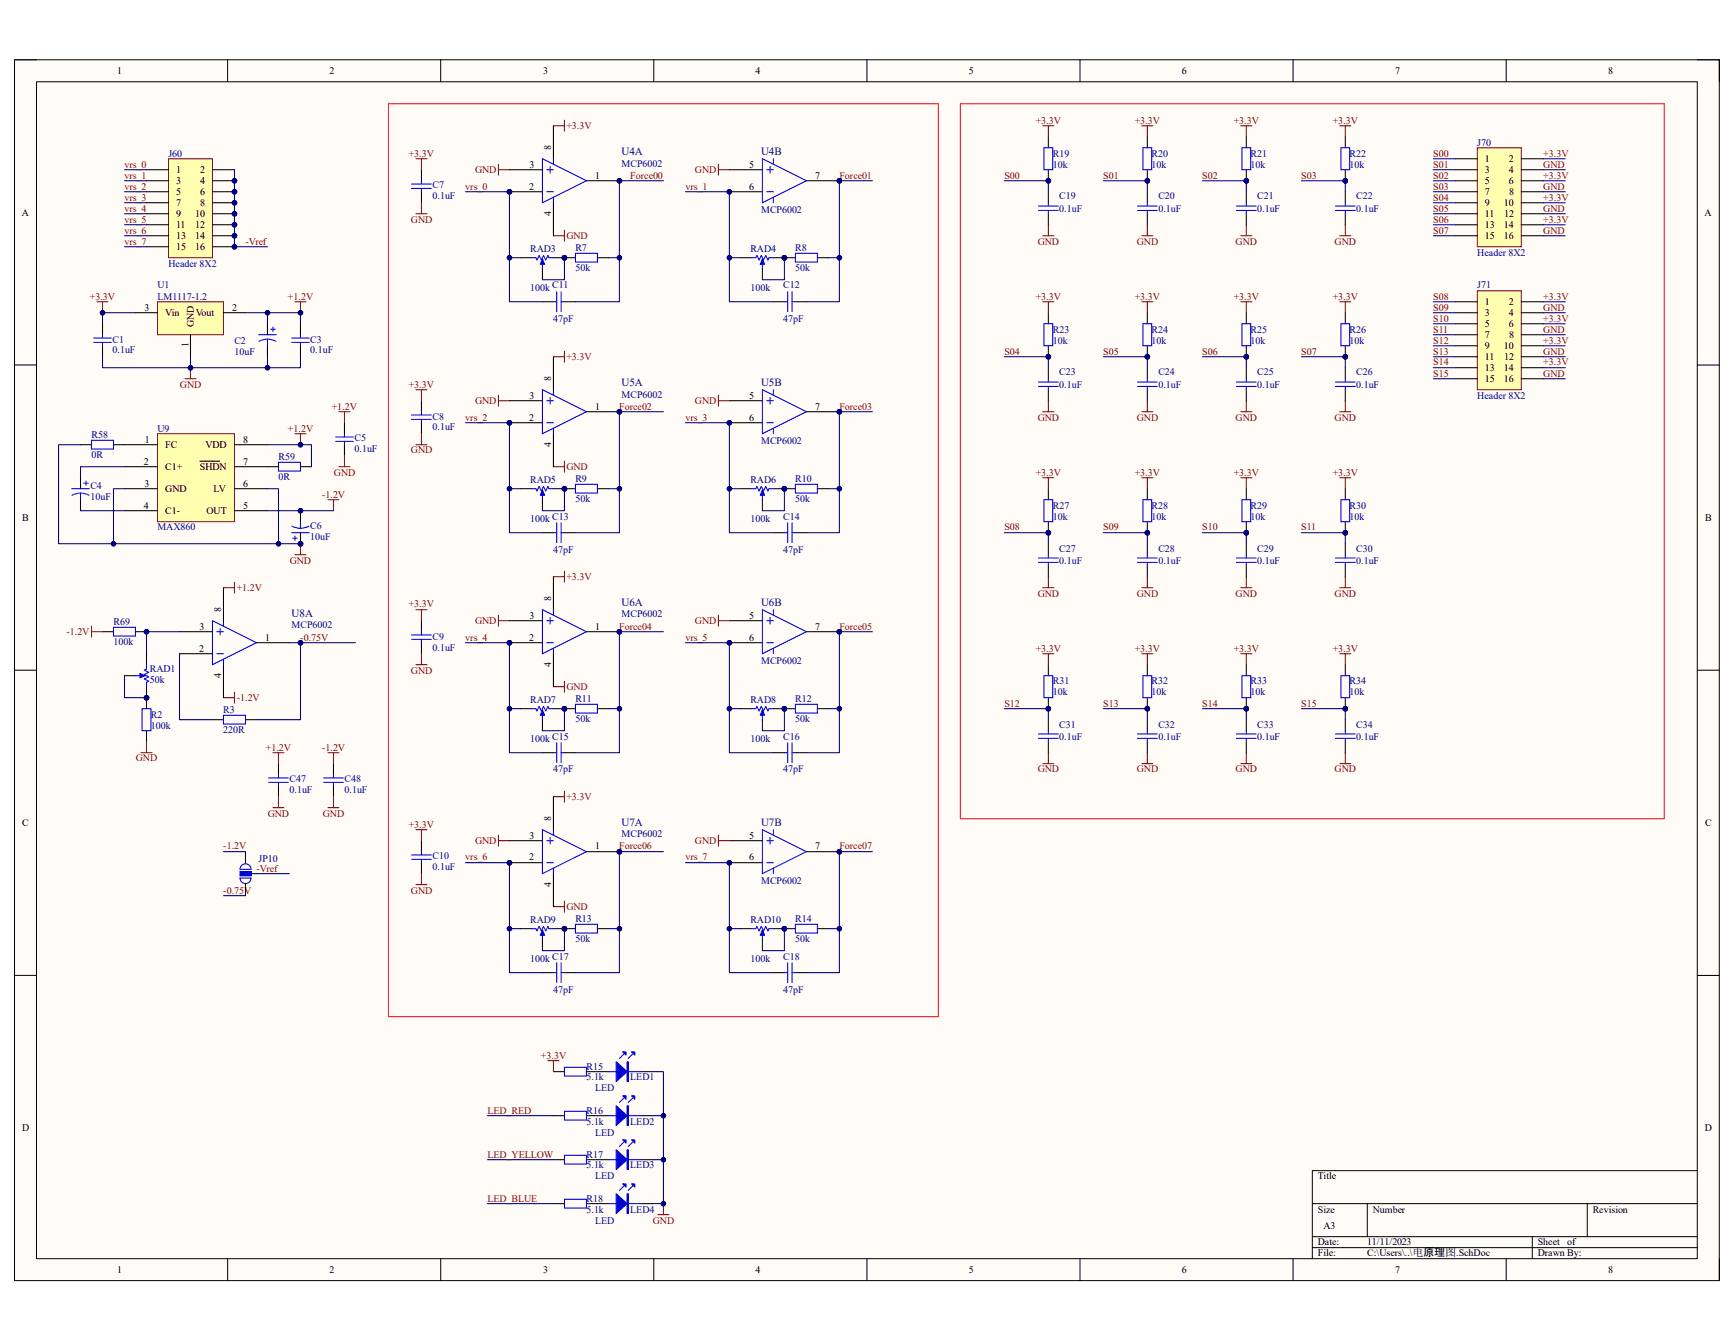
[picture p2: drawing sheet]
<svg xmlns="http://www.w3.org/2000/svg" width="279mm" height="216mm" viewBox="0 0 279 216" stroke-linecap="round" stroke-linejoin="round" font-family="sans-serif">
<defs><g id="words">
<g font-size="1.8" fill="#000080">
<text x="100.2" y="25">U4A</text>
<text x="122.6" y="25">U4B</text>
<text x="100.2" y="62.2">U5A</text>
<text x="122.6" y="62.2">U5B</text>
<text x="47" y="99.4">U8A</text>
<text x="100.2" y="97.7">U6A</text>
<text x="122.6" y="97.7">U6B</text>
<text x="100.2" y="133.1">U7A</text>
<text x="122.6" y="133.1">U7B</text>
</g>
<g font-size="1.6">
<text x="18.9" y="11.9">1</text>
<text x="53.1" y="11.9">2</text>
<text x="87.5" y="11.9">3</text>
<text x="121.8" y="11.9">4</text>
<text x="156.1" y="11.9">5</text>
<text x="190.4" y="11.9">6</text>
<text x="224.8" y="11.9">7</text>
<text x="259.1" y="11.9">8</text>
<text x="28.4" y="27.9">1</text>
<text x="28.4" y="29.7">3</text>
<text x="32.3" y="27.9">2</text>
<text x="32.3" y="29.7">4</text>
<text x="85.3" y="27">3</text>
<text x="88.8" y="24.2" transform="rotate(-90 88.8 24.2)">8</text>
<text x="95.9" y="28.8">1</text>
<text x="120.7" y="27">5</text>
<text x="131.4" y="28.8">7</text>
<text x="239.3" y="26.1">1</text>
<text x="239.3" y="27.9">3</text>
<text x="239.3" y="29.7">5</text>
<text x="243.1" y="26.1">2</text>
<text x="243.1" y="27.9">4</text>
<text x="243.1" y="29.7">6</text>
<text x="3.5" y="34.8">A</text>
<text x="28.4" y="31.5">5</text>
<text x="28.4" y="33.2">7</text>
<text x="28.4" y="35">9</text>
<text x="31.5" y="35">10</text>
<text x="32.3" y="31.5">6</text>
<text x="32.3" y="33.2">8</text>
<text x="85.3" y="30.6">2</text>
<text x="88.8" y="34.8" transform="rotate(-90 88.8 34.8)">4</text>
<text x="120.7" y="30.6">6</text>
<text x="239.3" y="31.5">7</text>
<text x="239.3" y="33.2">9</text>
<text x="239.3" y="35">11</text>
<text x="242.3" y="33.2">10</text>
<text x="242.4" y="35">12</text>
<text x="243.2" y="31.5">8</text>
<text x="274.7" y="34.8">A</text>
<text x="28.4" y="36.7">11</text>
<text x="28.4" y="38.5">13</text>
<text x="28.4" y="40.3">15</text>
<text x="31.5" y="36.7">12</text>
<text x="31.5" y="38.5">14</text>
<text x="31.5" y="40.3">16</text>
<text x="239.3" y="36.7">13</text>
<text x="239.3" y="38.5">15</text>
<text x="242.3" y="36.7">14</text>
<text x="242.3" y="38.5">16</text>
<text x="23.3" y="50">3</text>
<text x="26.6" y="50.9">Vin</text>
<text x="31.2" y="52.7" transform="rotate(-90 31.2 52.7)">GND</text>
<text x="31.5" y="50.9">Vout</text>
<text x="37.4" y="50">2</text>
<text x="239.3" y="49.1">1</text>
<text x="239.3" y="50.9">3</text>
<text x="239.3" y="52.7">5</text>
<text x="243.1" y="49.1">2</text>
<text x="243.1" y="50.9">4</text>
<text x="243.1" y="52.7">6</text>
<text x="30.4" y="56" transform="rotate(-90 30.4 56)">1</text>
<text x="239.3" y="54.5">7</text>
<text x="239.3" y="56.3">9</text>
<text x="239.3" y="58">11</text>
<text x="239.3" y="59.8">13</text>
<text x="242.3" y="56.3">10</text>
<text x="242.3" y="59.8">14</text>
<text x="242.4" y="58">12</text>
<text x="243.2" y="54.5">8</text>
<text x="85.3" y="64.2">3</text>
<text x="88.8" y="61.4" transform="rotate(-90 88.8 61.4)">8</text>
<text x="95.9" y="66">1</text>
<text x="120.7" y="64.2">5</text>
<text x="131.4" y="66">7</text>
<text x="239.3" y="61.6">15</text>
<text x="242.3" y="61.6">16</text>
<text x="23.3" y="71.3">1</text>
<text x="39.2" y="71.3">8</text>
<text x="85.3" y="67.8">2</text>
<text x="120.7" y="67.8">6</text>
<text x="23.2" y="74.8">2</text>
<text x="26.6" y="72.2">FC</text>
<text x="26.6" y="75.7">C1+</text>
<text x="32.2" y="75.7">SHDN</text>
<text x="33.1" y="72.2">VDD</text>
<text x="39.2" y="74.8">7</text>
<text x="88.8" y="72.1" transform="rotate(-90 88.8 72.1)">4</text>
<text x="3.6" y="83.9">B</text>
<text x="23.2" y="82">4</text>
<text x="23.3" y="78.4">3</text>
<text x="26.6" y="79.3">GND</text>
<text x="26.6" y="82.8">C1-</text>
<text x="33.3" y="82.8">OUT</text>
<text x="34.4" y="79.3">LV</text>
<text x="39.2" y="82">5</text>
<text x="39.2" y="78.4">6</text>
<text x="274.7" y="83.9">B</text>
<text x="32.1" y="101.4">3</text>
<text x="35.6" y="98.6" transform="rotate(-90 35.6 98.6)">8</text>
<text x="85.3" y="99.7">3</text>
<text x="88.8" y="96.8" transform="rotate(-90 88.8 96.8)">8</text>
<text x="95.9" y="101.4">1</text>
<text x="120.7" y="99.7">5</text>
<text x="131.4" y="101.4">7</text>
<text x="32.1" y="105">2</text>
<text x="42.7" y="103.2">1</text>
<text x="85.3" y="103.2">2</text>
<text x="88.8" y="107.5" transform="rotate(-90 88.8 107.5)">4</text>
<text x="120.7" y="103.2">6</text>
<text x="35.6" y="109.3" transform="rotate(-90 35.6 109.3)">4</text>
<text x="3.6" y="133.1">C</text>
<text x="85.3" y="135.1">3</text>
<text x="88.8" y="132.2" transform="rotate(-90 88.8 132.2)">8</text>
<text x="95.9" y="136.9">1</text>
<text x="120.7" y="135.1">5</text>
<text x="131.4" y="136.9">7</text>
<text x="274.7" y="133.1">C</text>
<text x="85.3" y="138.6">2</text>
<text x="88.8" y="142.9" transform="rotate(-90 88.8 142.9)">4</text>
<text x="120.7" y="138.6">6</text>
<text x="3.6" y="182.3">D</text>
<text x="274.7" y="182.3">D</text>
<text x="212.3" y="190">Title</text>
<text x="212.3" y="195.4">Size</text>
<text x="221.2" y="195.4">Number</text>
<text x="256.6" y="195.4">Revision</text>
<text x="212.3" y="200.7">Date:</text>
<text x="212.3" y="202.4">File:</text>
<text x="213.2" y="198">A3</text>
<text x="220.3" y="200.7">11/11/2023</text>
<text x="220.3" y="202.4">C:\Users\..\电原理图.SchDoc</text>
<text x="247.8" y="202.4">Drawn By:</text>
<text x="247.8" y="200.7">Sheet</text>
<text x="252.5" y="200.7">of</text>
<text x="18.9" y="205.1">1</text>
<text x="53.1" y="205.1">2</text>
<text x="87.5" y="205.1">3</text>
<text x="121.8" y="205.1">4</text>
<text x="156.1" y="205.1">5</text>
<text x="190.4" y="205.1">6</text>
<text x="224.8" y="205.1">7</text>
<text x="259.1" y="205.1">8</text>
</g>
<g font-size="1.6" fill="#800000">
<text x="91.3" y="20.8">+3.3V</text>
<text x="166.9" y="19.9">+3.3V</text>
<text x="182.8" y="19.9">+3.3V</text>
<text x="198.8" y="19.9">+3.3V</text>
<text x="214.8" y="19.9">+3.3V</text>
<text x="20.1" y="27">vrs_0</text>
<text x="20.1" y="28.8">vrs_1</text>
<text x="65.9" y="25.2">+3.3V</text>
<text x="76.5" y="27.9">GND</text>
<text x="101.6" y="28.8">Force00</text>
<text x="112" y="27.9">GND</text>
<text x="135.3" y="28.8">Force01</text>
<text x="161.8" y="28.8">S00</text>
<text x="177.8" y="28.8">S01</text>
<text x="193.7" y="28.8">S02</text>
<text x="209.7" y="28.8">S03</text>
<text x="230.9" y="25.2">S00</text>
<text x="230.9" y="27">S01</text>
<text x="230.9" y="28.8">S02</text>
<text x="248.7" y="25.2">+3.3V</text>
<text x="248.7" y="27">GND</text>
<text x="248.7" y="28.8">+3.3V</text>
<text x="20.1" y="30.6">vrs_2</text>
<text x="20.1" y="32.3">vrs_3</text>
<text x="20.1" y="34.1">vrs_4</text>
<text x="20.1" y="35.9">vrs_5</text>
<text x="66.2" y="35.9">GND</text>
<text x="75" y="30.6">vrs_0</text>
<text x="110.4" y="30.6">vrs_1</text>
<text x="230.9" y="30.6">S03</text>
<text x="230.9" y="32.3">S04</text>
<text x="230.9" y="34.1">S05</text>
<text x="230.9" y="35.9">S06</text>
<text x="248.7" y="30.6">GND</text>
<text x="248.7" y="32.3">+3.3V</text>
<text x="248.7" y="34.1">GND</text>
<text x="248.7" y="35.9">+3.3V</text>
<text x="20.1" y="37.6">vrs_6</text>
<text x="20.1" y="39.4">vrs_7</text>
<text x="39.5" y="39.4">-Vref</text>
<text x="91.3" y="38.5">GND</text>
<text x="167.2" y="39.4">GND</text>
<text x="183.2" y="39.4">GND</text>
<text x="199.1" y="39.4">GND</text>
<text x="215.1" y="39.4">GND</text>
<text x="230.9" y="37.6">S07</text>
<text x="248.7" y="37.6">GND</text>
<text x="14.5" y="48.3">+3.3V</text>
<text x="46.4" y="48.3">+1.2V</text>
<text x="166.9" y="48.3">+3.3V</text>
<text x="182.8" y="48.3">+3.3V</text>
<text x="198.8" y="48.3">+3.3V</text>
<text x="214.8" y="48.3">+3.3V</text>
<text x="230.9" y="48.3">S08</text>
<text x="230.9" y="50">S09</text>
<text x="230.9" y="51.8">S10</text>
<text x="230.9" y="53.6">S11</text>
<text x="248.7" y="48.3">+3.3V</text>
<text x="248.7" y="50">GND</text>
<text x="248.7" y="51.8">+3.3V</text>
<text x="248.7" y="53.6">GND</text>
<text x="91.3" y="58">+3.3V</text>
<text x="161.8" y="57.2">S04</text>
<text x="177.8" y="57.2">S05</text>
<text x="193.7" y="57.2">S06</text>
<text x="209.7" y="57.2">S07</text>
<text x="230.9" y="55.4">S12</text>
<text x="230.9" y="57.2">S13</text>
<text x="230.9" y="58.9">S14</text>
<text x="248.7" y="55.4">+3.3V</text>
<text x="248.7" y="57.2">GND</text>
<text x="248.7" y="58.9">+3.3V</text>
<text x="29" y="62.4">GND</text>
<text x="53.5" y="66">+1.2V</text>
<text x="65.9" y="62.4">+3.3V</text>
<text x="76.5" y="65.1">GND</text>
<text x="99.8" y="66">Force02</text>
<text x="112" y="65.1">GND</text>
<text x="135.3" y="66">Force03</text>
<text x="230.9" y="60.7">S15</text>
<text x="248.7" y="60.7">GND</text>
<text x="46.4" y="69.6">+1.2V</text>
<text x="75" y="67.8">vrs_2</text>
<text x="110.4" y="67.8">vrs_3</text>
<text x="167.2" y="67.8">GND</text>
<text x="183.2" y="67.8">GND</text>
<text x="199.1" y="67.8">GND</text>
<text x="215.1" y="67.8">GND</text>
<text x="53.8" y="76.6">GND</text>
<text x="66.2" y="73.1">GND</text>
<text x="91.3" y="75.7">GND</text>
<text x="166.9" y="76.6">+3.3V</text>
<text x="182.8" y="76.6">+3.3V</text>
<text x="198.8" y="76.6">+3.3V</text>
<text x="214.8" y="76.6">+3.3V</text>
<text x="51.9" y="80.2">-1.2V</text>
<text x="161.8" y="85.5">S08</text>
<text x="177.8" y="85.5">S09</text>
<text x="193.7" y="85.5">S10</text>
<text x="209.7" y="85.5">S11</text>
<text x="38.1" y="95.2">+1.2V</text>
<text x="46.7" y="90.8">GND</text>
<text x="91.3" y="93.5">+3.3V</text>
<text x="65.9" y="97.9">+3.3V</text>
<text x="76.5" y="100.5">GND</text>
<text x="99.8" y="101.4">Force04</text>
<text x="112" y="100.5">GND</text>
<text x="135.3" y="101.4">Force05</text>
<text x="167.2" y="96.1">GND</text>
<text x="183.2" y="96.1">GND</text>
<text x="199.1" y="96.1">GND</text>
<text x="215.1" y="96.1">GND</text>
<text x="10.7" y="102.3">-1.2V</text>
<text x="48.4" y="103.2">-0.75V</text>
<text x="75" y="103.2">vrs_4</text>
<text x="110.4" y="103.2">vrs_5</text>
<text x="166.9" y="105">+3.3V</text>
<text x="182.8" y="105">+3.3V</text>
<text x="198.8" y="105">+3.3V</text>
<text x="214.8" y="105">+3.3V</text>
<text x="38.1" y="112.9">-1.2V</text>
<text x="66.2" y="108.5">GND</text>
<text x="91.3" y="111.2">GND</text>
<text x="161.8" y="113.8">S12</text>
<text x="177.8" y="113.8">S13</text>
<text x="193.7" y="113.8">S14</text>
<text x="209.7" y="113.8">S15</text>
<text x="21.9" y="122.7">GND</text>
<text x="42.8" y="120.9">+1.2V</text>
<text x="51.9" y="120.9">-1.2V</text>
<text x="167.2" y="124.5">GND</text>
<text x="183.2" y="124.5">GND</text>
<text x="199.1" y="124.5">GND</text>
<text x="215.1" y="124.5">GND</text>
<text x="43.1" y="131.6">GND</text>
<text x="52" y="131.6">GND</text>
<text x="91.3" y="128.9">+3.3V</text>
<text x="36" y="136.9">-1.2V</text>
<text x="65.9" y="133.3">+3.3V</text>
<text x="76.5" y="136">GND</text>
<text x="99.8" y="136.9">Force06</text>
<text x="112" y="136">GND</text>
<text x="135.3" y="136.9">Force07</text>
<text x="36" y="144">-0.75V</text>
<text x="41.3" y="140.4">-Vref</text>
<text x="66.2" y="144">GND</text>
<text x="75" y="138.6">vrs_6</text>
<text x="110.4" y="138.6">vrs_7</text>
<text x="91.3" y="146.6">GND</text>
<text x="87.2" y="170.6">+3.3V</text>
<text x="78.5" y="179.4">LED_RED</text>
<text x="78.5" y="186.5">LED_YELLOW</text>
<text x="78.5" y="193.6">LED_BLUE</text>
<text x="105.2" y="197.1">GND</text>
</g>
<g font-size="1.6" fill="#000080">
<text x="238" y="23.5">J70</text>
<text x="27.1" y="25.2">J60</text>
<text x="100.2" y="26.8">MCP6002</text>
<text x="169.6" y="27">10k</text>
<text x="169.6" y="25.2">R19</text>
<text x="185.5" y="27">10k</text>
<text x="185.5" y="25.2">R20</text>
<text x="201.5" y="27">10k</text>
<text x="201.5" y="25.2">R21</text>
<text x="217.5" y="27">10k</text>
<text x="217.5" y="25.2">R22</text>
<text x="69.7" y="32.1">0.1uF</text>
<text x="69.7" y="30.4">C7</text>
<text x="122.6" y="34.3">MCP6002</text>
<text x="170.7" y="34.1">0.1uF</text>
<text x="170.7" y="32.1">C19</text>
<text x="186.6" y="34.1">0.1uF</text>
<text x="186.6" y="32.1">C20</text>
<text x="202.6" y="34.1">0.1uF</text>
<text x="202.6" y="32.1">C21</text>
<text x="218.5" y="34.1">0.1uF</text>
<text x="218.5" y="32.1">C22</text>
<text x="85.4" y="40.6">RAD3</text>
<text x="92.7" y="40.5">R7</text>
<text x="120.9" y="40.6">RAD4</text>
<text x="128.1" y="40.5">R8</text>
<text x="238" y="41.2">Header 8X2</text>
<text x="25.4" y="46.5">U1</text>
<text x="27.1" y="43">Header 8X2</text>
<text x="85.4" y="46.9">100k C11</text>
<text x="92.7" y="43.6">50k</text>
<text x="120.9" y="46.9">100k</text>
<text x="126.2" y="46.5">C12</text>
<text x="128.1" y="43.6">50k</text>
<text x="238" y="46.5">J71</text>
<text x="25.4" y="48.3">LM1117-1.2</text>
<text x="89.2" y="51.8">47pF</text>
<text x="126.2" y="51.8">47pF</text>
<text x="169.6" y="53.6">R23</text>
<text x="185.5" y="53.6">R24</text>
<text x="201.5" y="53.6">R25</text>
<text x="217.5" y="53.6">R26</text>
<text x="18.1" y="56.9">0.1uF</text>
<text x="18.1" y="55.2">C1</text>
<text x="37.8" y="57.2">10uF</text>
<text x="37.8" y="55.4">C2</text>
<text x="50" y="56.9">0.1uF</text>
<text x="50" y="55.2">C3</text>
<text x="169.6" y="55.4">10k</text>
<text x="185.5" y="55.4">10k</text>
<text x="201.5" y="55.4">10k</text>
<text x="217.5" y="55.4">10k</text>
<text x="100.2" y="64.1">MCP6002</text>
<text x="170.7" y="62.4">0.1uF</text>
<text x="170.7" y="60.5">C23</text>
<text x="186.6" y="62.4">0.1uF</text>
<text x="186.6" y="60.5">C24</text>
<text x="202.6" y="62.4">0.1uF</text>
<text x="202.6" y="60.5">C25</text>
<text x="218.5" y="62.4">0.1uF</text>
<text x="218.5" y="60.5">C26</text>
<text x="238" y="64.2">Header 8X2</text>
<text x="14.7" y="70.6">R58</text>
<text x="25.4" y="69.6">U9</text>
<text x="57.1" y="71.1">C5</text>
<text x="69.7" y="69.3">0.1uF</text>
<text x="69.7" y="67.6">C8</text>
<text x="122.6" y="71.5">MCP6002</text>
<text x="14.7" y="73.8">0R</text>
<text x="44.9" y="77.3">0R</text>
<text x="44.9" y="74.1">R59</text>
<text x="57.1" y="72.9">0.1uF</text>
<text x="85.4" y="77.9">RAD5</text>
<text x="92.7" y="77.7">R9</text>
<text x="120.9" y="77.9">RAD6</text>
<text x="128.1" y="77.7">R10</text>
<text x="14.6" y="80.5">10uF</text>
<text x="14.6" y="78.7">C4</text>
<text x="92.7" y="80.9">50k</text>
<text x="126.2" y="83.7">C14</text>
<text x="128.1" y="80.9">50k</text>
<text x="169.6" y="83.7">10k</text>
<text x="169.6" y="82">R27</text>
<text x="185.5" y="83.7">10k</text>
<text x="185.5" y="82">R28</text>
<text x="201.5" y="83.7">10k</text>
<text x="201.5" y="82">R29</text>
<text x="217.5" y="83.7">10k</text>
<text x="217.5" y="82">R30</text>
<text x="25.4" y="85.5">MAX860</text>
<text x="50" y="87.1">10uF</text>
<text x="50" y="85.3">C6</text>
<text x="85.4" y="84.1">100k C13</text>
<text x="89.2" y="89">47pF</text>
<text x="120.9" y="84.1">100k</text>
<text x="126.2" y="89">47pF</text>
<text x="170.7" y="88.9">C27</text>
<text x="186.6" y="88.9">C28</text>
<text x="202.6" y="88.9">C29</text>
<text x="218.5" y="88.9">C30</text>
<text x="170.7" y="90.8">0.1uF</text>
<text x="186.6" y="90.8">0.1uF</text>
<text x="202.6" y="90.8">0.1uF</text>
<text x="218.5" y="90.8">0.1uF</text>
<text x="18.3" y="100.7">R69</text>
<text x="47" y="101.3">MCP6002</text>
<text x="100.2" y="99.5">MCP6002</text>
<text x="18.3" y="103.9">100k</text>
<text x="69.7" y="104.8">0.1uF</text>
<text x="69.7" y="103">C9</text>
<text x="122.6" y="106.9">MCP6002</text>
<text x="24.1" y="110.1">50k</text>
<text x="24.1" y="108.3">RAD1</text>
<text x="85.4" y="113.3">RAD7</text>
<text x="92.7" y="113.1">R11</text>
<text x="120.9" y="113.3">RAD8</text>
<text x="128.1" y="113.1">R12</text>
<text x="169.6" y="112.1">10k</text>
<text x="169.6" y="110.3">R31</text>
<text x="185.5" y="112.1">10k</text>
<text x="185.5" y="110.3">R32</text>
<text x="201.5" y="112.1">10k</text>
<text x="201.5" y="110.3">R33</text>
<text x="217.5" y="112.1">10k</text>
<text x="217.5" y="110.3">R34</text>
<text x="24.3" y="117.4">100k</text>
<text x="24.3" y="115.6">R2</text>
<text x="36" y="118.1">220R</text>
<text x="36" y="114.9">R3</text>
<text x="85.4" y="119.5">100k C15</text>
<text x="92.7" y="116.3">50k</text>
<text x="120.9" y="119.5">100k</text>
<text x="126.2" y="119.2">C16</text>
<text x="128.1" y="116.3">50k</text>
<text x="170.7" y="119.2">0.1uF</text>
<text x="170.7" y="117.2">C31</text>
<text x="186.6" y="119.2">0.1uF</text>
<text x="186.6" y="117.2">C32</text>
<text x="202.6" y="119.2">0.1uF</text>
<text x="202.6" y="117.2">C33</text>
<text x="218.5" y="119.2">0.1uF</text>
<text x="218.5" y="117.2">C34</text>
<text x="89.2" y="124.5">47pF</text>
<text x="126.2" y="124.5">47pF</text>
<text x="46.7" y="127.8">0.1uF</text>
<text x="46.7" y="126.1">C47</text>
<text x="55.5" y="127.8">0.1uF</text>
<text x="55.5" y="126.1">C48</text>
<text x="100.2" y="134.9">MCP6002</text>
<text x="41.7" y="138.8">JP10</text>
<text x="69.7" y="140.3">0.1uF</text>
<text x="69.7" y="138.5">C10</text>
<text x="122.6" y="142.4">MCP6002</text>
<text x="85.4" y="148.8">RAD9</text>
<text x="92.7" y="148.6">R13</text>
<text x="120.9" y="148.8">RAD10</text>
<text x="128.1" y="148.6">R14</text>
<text x="85.4" y="154.9">100k C17</text>
<text x="92.7" y="151.8">50k</text>
<text x="120.9" y="154.9">100k</text>
<text x="126.2" y="154.6">C18</text>
<text x="128.1" y="151.8">50k</text>
<text x="89.2" y="159.9">47pF</text>
<text x="126.2" y="159.9">47pF</text>
<text x="94.5" y="172.3">R15</text>
<text x="94.5" y="174.1">5.1k</text>
<text x="94.5" y="179.4">R16</text>
<text x="95.9" y="175.9">LED</text>
<text x="101.6" y="174.1">LED1</text>
<text x="94.5" y="181.2">5.1k</text>
<text x="95.9" y="183">LED</text>
<text x="101.6" y="181.2">LED2</text>
<text x="94.5" y="188.3">5.1k</text>
<text x="94.5" y="186.5">R17</text>
<text x="95.9" y="190">LED</text>
<text x="101.6" y="188.3">LED3</text>
<text x="94.5" y="195.4">5.1k</text>
<text x="94.5" y="193.6">R18</text>
<text x="95.9" y="197.1">LED</text>
<text x="101.6" y="195.4">LED4</text>
</g>
</g></defs>
<path d="M2.3 9.6h274.7v196.7h-274.7z" fill-rule="evenodd" fill="#fffcf8"/>
<path d="M2.3 9.6h274.7v196.7h-274.7z" fill="none" stroke="#000" stroke-width=".16"/>
<path d="M5.9 13.2h267.6v189.6h-267.6z" fill-rule="evenodd" fill="#fffcf8"/>
<g fill="none" stroke="#000" stroke-width=".16">
<path d="M2.3 9.6h3.6M5.9 13.2h267.6v189.6h-267.6zM36.7 9.6v3.6M71 9.6v3.6M105.3 9.6v3.6M139.7 9.6v3.6M174 9.6v3.6M208.4 9.6v3.6M242.7 9.6v3.6M273.5 9.6h3.5v3.6M2.3 58.8h3.6M273.5 58.8h3.5"/>
<path d="M2.3 108h3.6M273.5 108h3.5M2.3 157.2h3.6M273.5 157.2h3.5M211.5 193.9h62M211.5 199.3h62M220.3 193.9v5.4M246.9 199.3v3.5M255.8 193.9v5.4M273.5 188.6h-62v14.2M36.7 202.8v3.5M71 202.8v3.5"/>
<path d="M105.3 202.8v3.5M139.7 202.8v3.5M174 202.8v3.5M208.4 202.8v3.5M211.5 201h62M242.7 202.8v3.5M277 202.8v3.5"/>
</g>
<path d="M168 38h1.8M168.9 36.2v1.8" fill="none" stroke="#800000" stroke-width=".17"/>
<path d="M168.9 30.9v1.8M168.9 34.4v1.8" fill="none" stroke="#000" stroke-width=".17"/>
<path d="M167.3 33.9h3.2M167.3 33.2h3.2M168.9 32.7v.5M168.9 33.9v.5" fill="none" stroke="#00f" stroke-width=".17"/>
<circle cx="168.9" cy="29.1" r=".35" fill="#000080"/>
<circle cx="168.9" cy="29.1" r=".35" fill="none" stroke="#000080" stroke-width=".16"/>
<path d="M168.9 27.3v1.8" fill="none" stroke="#000" stroke-width=".17"/>
<circle cx="168.9" cy="29.1" r=".35" fill="#000080"/>
<circle cx="168.9" cy="29.1" r=".35" fill="none" stroke="#000080" stroke-width=".16"/>
<path d="M168.9 22v1.8M87.4 48.6h1.8M90.9 48.6h1.8" fill="none" stroke="#000" stroke-width=".17"/>
<path d="M168.2 23.8h1.4v3.5h-1.4zM89.2 48.6h.5M89.7 47v3.2M90.4 48.6h.5M90.4 47v3.2" fill="none" stroke="#00f" stroke-width=".17"/>
<path d="M80.3 26.5v1.7M80.3 27.3h1.8M89.2 38h1.7M90.9 37.1v1.8" fill="none" stroke="#800000" stroke-width=".17"/>
<circle cx="90.9" cy="41.5" r=".35" fill="#000080"/>
<circle cx="90.9" cy="41.5" r=".35" fill="none" stroke="#000080" stroke-width=".16"/>
<path d="M90.9 41.5h1.8M96.3 41.5h1.7" fill="none" stroke="#000" stroke-width=".17"/>
<circle cx="90.9" cy="41.5" r=".35" fill="#000080"/>
<circle cx="90.9" cy="41.5" r=".35" fill="none" stroke="#000080" stroke-width=".16"/>
<path d="M92.7 40.8h3.6v1.4h-3.6zM126.4 48.6h.5M126.9 47v3.2M127.6 48.6h.6M127.6 47v3.2" fill="none" stroke="#00f" stroke-width=".17"/>
<path d="M124.6 48.6h1.8M128.2 48.6h1.7" fill="none" stroke="#000" stroke-width=".17"/>
<circle cx="126.4" cy="41.5" r=".35" fill="#000080"/>
<circle cx="126.4" cy="41.5" r=".35" fill="none" stroke="#000080" stroke-width=".16"/>
<path d="M126.4 41.5h1.8" fill="none" stroke="#000" stroke-width=".17"/>
<circle cx="126.4" cy="41.5" r=".35" fill="#000080"/>
<circle cx="126.4" cy="41.5" r=".35" fill="none" stroke="#000080" stroke-width=".16"/>
<path d="M131.7 41.5h1.8" fill="none" stroke="#000" stroke-width=".17"/>
<path d="M128.2 40.8h3.5v1.4h-3.5z" fill="none" stroke="#00f" stroke-width=".17"/>
<path d="M30.7 59.2v1.8M29.8 61h1.8" fill="none" stroke="#800000" stroke-width=".17"/>
<circle cx="30.7" cy="59.2" r=".35" fill="#000080"/>
<circle cx="30.7" cy="59.2" r=".35" fill="none" stroke="#000080" stroke-width=".16"/>
<path d="M16.5 52.2v1.7M16.5 55.7v1.8M43.1 52.2v1.7M43.1 55.7v1.8M48.4 52.2v1.7M48.4 55.7v1.8" fill="none" stroke="#000" stroke-width=".17"/>
<g fill="none" stroke="#00f" stroke-width=".17">
<path d="M15.1 54.5h2.8M15.1 55.2h2.8M16.5 53.9v.6M16.5 55.2v.5M41.7 53.9h2.8M43.1 54.6l.7 .1 .7 .3M43.1 54.6l-.7 .1-.7 .3M43.1 54.6v1.1M43.6 53h.7M44 52.7v.7M47 54.5h2.8M47 55.2h2.8"/>
<path d="M48.4 53.9v.6M48.4 55.2v.5"/>
</g>
<path d="M25.4 48.6h10.6v5.3h-10.6z" fill-rule="evenodd" fill="#ffffb0"/>
<path d="M25.4 48.6h10.6v5.3h-10.6z" fill="none" stroke="#800000" stroke-width=".16"/>
<path d="M21.8 50.4h3.6M30.7 53.9v3.6M36 50.4h3.6" fill="none" stroke="#000" stroke-width=".17"/>
<path d="M47.5 48.6h1.8M48.4 48.6v1.8" fill="none" stroke="#800000" stroke-width=".17"/>
<circle cx="48.4" cy="50.4" r=".35" fill="#000080"/>
<circle cx="48.4" cy="50.4" r=".35" fill="none" stroke="#000080" stroke-width=".16"/>
<path d="M13 77v1.7M13 80.5v1.8" fill="none" stroke="#000" stroke-width=".17"/>
<path d="M11.6 78.7h2.8M13 79.4l.7 .1 .6 .3M13 79.4l-.7 .1-.7 .3M13 79.4v1.1M13.5 77.9h.7M13.9 77.5v.7" fill="none" stroke="#00f" stroke-width=".17"/>
<path d="M25.4 69.9h12.4v14.2h-12.4z" fill-rule="evenodd" fill="#ffffb0"/>
<path d="M25.4 69.9h12.4v14.2h-12.4z" fill="none" stroke="#800000" stroke-width=".16"/>
<path d="M20.1 71.7h5.3M20.1 75.2h5.3M20.1 78.7h5.3M32.2 74.3h3.2M37.8 71.7h5.3M37.8 75.2h5.3M37.8 78.7h5.3M20.1 82.3h5.3M37.8 82.3h5.3" fill="none" stroke="#000" stroke-width=".17"/>
<circle cx="48.4" cy="87.6" r=".35" fill="#000080"/>
<circle cx="48.4" cy="87.6" r=".35" fill="none" stroke="#000080" stroke-width=".16"/>
<circle cx="48.4" cy="82.3" r=".35" fill="#000080"/>
<circle cx="48.4" cy="82.3" r=".35" fill="none" stroke="#000080" stroke-width=".16"/>
<path d="M48.4 85.8v1.8" fill="none" stroke="#000" stroke-width=".17"/>
<circle cx="48.4" cy="87.6" r=".35" fill="#000080"/>
<circle cx="48.4" cy="87.6" r=".35" fill="none" stroke="#000080" stroke-width=".16"/>
<path d="M48.4 82.3v1.8" fill="none" stroke="#000" stroke-width=".17"/>
<circle cx="48.4" cy="82.3" r=".35" fill="#000080"/>
<circle cx="48.4" cy="82.3" r=".35" fill="none" stroke="#000080" stroke-width=".16"/>
<path d="M47 85.8h2.8M47 84.8l.7 .2 .7 .1M47.2 86.7h.7M47.5 86.4v.7M48.4 84.1v1M49.8 84.8l-.7 .2-.7 .1" fill="none" stroke="#00f" stroke-width=".17"/>
<path d="M47.5 89.4h1.8M48.4 87.6v1.8" fill="none" stroke="#800000" stroke-width=".17"/>
<circle cx="48.4" cy="87.6" r=".35" fill="#000080"/>
<circle cx="48.4" cy="87.6" r=".35" fill="none" stroke="#000080" stroke-width=".16"/>
<path d="M55.5 68.1v1.8M55.5 71.7v1.7" fill="none" stroke="#000" stroke-width=".17"/>
<path d="M54.1 70.4h2.8M54.1 71.1h2.8M55.5 69.9v.5M55.5 71.1v.6" fill="none" stroke="#00f" stroke-width=".17"/>
<path d="M47.5 69.9h1.8M48.4 69.9v1.8M54.6 75.2h1.8M55.5 73.4v1.8" fill="none" stroke="#800000" stroke-width=".17"/>
<circle cx="48.4" cy="71.7" r=".35" fill="#000080"/>
<circle cx="48.4" cy="71.7" r=".35" fill="none" stroke="#000080" stroke-width=".16"/>
<path d="M15.6 48.6h1.8M16.5 48.6v1.8M52.8 80.5h1.8M53.7 80.5v1.8" fill="none" stroke="#800000" stroke-width=".17"/>
<circle cx="16.5" cy="50.4" r=".35" fill="#000080"/>
<circle cx="16.5" cy="50.4" r=".35" fill="none" stroke="#000080" stroke-width=".16"/>
<path d="M90.9 19.4v1.7M89.2 20.3h1.7M168 20.3h1.8M168.9 20.3v1.7" fill="none" stroke="#800000" stroke-width=".17"/>
<path d="M168.9 29.1v1.8" fill="none" stroke="#000080" stroke-width=".17"/>
<circle cx="168.9" cy="29.1" r=".35" fill="#000080"/>
<circle cx="168.9" cy="29.1" r=".35" fill="none" stroke="#000080" stroke-width=".16"/>
<path d="M39.6 50.4h8.8v1.8" fill="none" stroke="#000080" stroke-width=".17"/>
<circle cx="43.1" cy="50.4" r=".35" fill="#000080"/>
<circle cx="43.1" cy="50.4" r=".35" fill="none" stroke="#000080" stroke-width=".16"/>
<circle cx="48.4" cy="50.4" r=".35" fill="#000080"/>
<circle cx="48.4" cy="50.4" r=".35" fill="none" stroke="#000080" stroke-width=".16"/>
<path d="M43.1 50.4v1.8" fill="none" stroke="#000080" stroke-width=".17"/>
<circle cx="43.1" cy="50.4" r=".35" fill="#000080"/>
<circle cx="43.1" cy="50.4" r=".35" fill="none" stroke="#000080" stroke-width=".16"/>
<path d="M43.1 57.5v1.7" fill="none" stroke="#000080" stroke-width=".17"/>
<circle cx="43.1" cy="59.2" r=".35" fill="#000080"/>
<circle cx="43.1" cy="59.2" r=".35" fill="none" stroke="#000080" stroke-width=".16"/>
<path d="M21.8 50.4h-5.3v1.8" fill="none" stroke="#000080" stroke-width=".17"/>
<circle cx="16.5" cy="50.4" r=".35" fill="#000080"/>
<circle cx="16.5" cy="50.4" r=".35" fill="none" stroke="#000080" stroke-width=".16"/>
<path d="M30.7 57.5v1.7" fill="none" stroke="#000080" stroke-width=".17"/>
<circle cx="30.7" cy="59.2" r=".35" fill="#000080"/>
<circle cx="30.7" cy="59.2" r=".35" fill="none" stroke="#000080" stroke-width=".16"/>
<path d="M16.5 57.5v1.7h31.9v-1.7" fill="none" stroke="#000080" stroke-width=".17"/>
<circle cx="43.1" cy="59.2" r=".35" fill="#000080"/>
<circle cx="43.1" cy="59.2" r=".35" fill="none" stroke="#000080" stroke-width=".16"/>
<circle cx="30.7" cy="59.2" r=".35" fill="#000080"/>
<circle cx="30.7" cy="59.2" r=".35" fill="none" stroke="#000080" stroke-width=".16"/>
<path d="M20.1 78.7h-1.8v8.9h30.1" fill="none" stroke="#000080" stroke-width=".17"/>
<circle cx="48.4" cy="87.6" r=".35" fill="#000080"/>
<circle cx="48.4" cy="87.6" r=".35" fill="none" stroke="#000080" stroke-width=".16"/>
<circle cx="44.9" cy="87.6" r=".35" fill="#000080"/>
<circle cx="44.9" cy="87.6" r=".35" fill="none" stroke="#000080" stroke-width=".16"/>
<circle cx="18.3" cy="87.6" r=".35" fill="#000080"/>
<circle cx="18.3" cy="87.6" r=".35" fill="none" stroke="#000080" stroke-width=".16"/>
<path d="M20.1 75.2h-7.1v1.8M43.1 78.7h1.8v8.9M13 82.3h7.1" fill="none" stroke="#000080" stroke-width=".17"/>
<circle cx="44.9" cy="87.6" r=".35" fill="#000080"/>
<circle cx="44.9" cy="87.6" r=".35" fill="none" stroke="#000080" stroke-width=".16"/>
<path d="M43.1 82.3h10.6" fill="none" stroke="#000080" stroke-width=".17"/>
<circle cx="48.4" cy="82.3" r=".35" fill="#000080"/>
<circle cx="48.4" cy="82.3" r=".35" fill="none" stroke="#000080" stroke-width=".16"/>
<path d="M161.8 29.1h7.1" fill="none" stroke="#000080" stroke-width=".17"/>
<circle cx="168.9" cy="29.1" r=".35" fill="#000080"/>
<circle cx="168.9" cy="29.1" r=".35" fill="none" stroke="#000080" stroke-width=".16"/>
<circle cx="90.9" cy="41.5" r=".35" fill="#000080"/>
<circle cx="90.9" cy="41.5" r=".35" fill="none" stroke="#000080" stroke-width=".16"/>
<path d="M89.2 41.5h1.7" fill="none" stroke="#000" stroke-width=".17"/>
<circle cx="90.9" cy="41.5" r=".35" fill="#000080"/>
<circle cx="90.9" cy="41.5" r=".35" fill="none" stroke="#000080" stroke-width=".16"/>
<path d="M83.9 41.5h1.7M87.4 43.3v1.8" fill="none" stroke="#000" stroke-width=".17"/>
<path d="M85.6 41.5h.7l.2 .4 .4-.7 .3 .7 .4-.7 .3 .7 .4-.7 .2 .3h.7" fill="none" stroke="#00f" stroke-width=".17"/>
<path d="M87.4 41.7l.4 .9h-.8z" fill="#00f"/>
<path d="M87.4 41.7l.4 .9h-.8z" fill="none" stroke="#00f" stroke-width=".16"/>
<path d="M87.4 42.6v.7" fill="none" stroke="#00f" stroke-width=".17"/>
<path d="M126.4 41.5v3.6h-3.6" fill="none" stroke="#000080" stroke-width=".17"/>
<circle cx="126.4" cy="41.5" r=".35" fill="#000080"/>
<circle cx="126.4" cy="41.5" r=".35" fill="none" stroke="#000080" stroke-width=".16"/>
<circle cx="126.4" cy="41.5" r=".35" fill="#000080"/>
<circle cx="126.4" cy="41.5" r=".35" fill="none" stroke="#000080" stroke-width=".16"/>
<path d="M119.3 41.5h1.8M124.6 41.5h1.8" fill="none" stroke="#000" stroke-width=".17"/>
<circle cx="126.4" cy="41.5" r=".35" fill="#000080"/>
<circle cx="126.4" cy="41.5" r=".35" fill="none" stroke="#000080" stroke-width=".16"/>
<path d="M121.1 41.5h.7l.2-.3 .3 .7 .4-.7 .3 .7 .4-.7 .3 .7 .2-.4h.7" fill="none" stroke="#00f" stroke-width=".17"/>
<path d="M122.8 43.3v1.8" fill="none" stroke="#000" stroke-width=".17"/>
<path d="M122.8 41.7l.4 .9h-.7z" fill="#00f"/>
<path d="M122.8 41.7l.4 .9h-.7z" fill="none" stroke="#00f" stroke-width=".16"/>
<path d="M122.8 42.6v.7" fill="none" stroke="#00f" stroke-width=".17"/>
<circle cx="135.2" cy="29.1" r=".35" fill="#000080"/>
<circle cx="135.2" cy="29.1" r=".35" fill="none" stroke="#000080" stroke-width=".16"/>
<circle cx="99.8" cy="66.3" r=".35" fill="#000080"/>
<circle cx="99.8" cy="66.3" r=".35" fill="none" stroke="#000080" stroke-width=".16"/>
<circle cx="135.2" cy="66.3" r=".35" fill="#000080"/>
<circle cx="135.2" cy="66.3" r=".35" fill="none" stroke="#000080" stroke-width=".16"/>
<path d="M96.3 172.7h1.7M103.4 172.7h1.7" fill="none" stroke="#000" stroke-width=".17"/>
<path d="M98 172.7h5.4M100.5 169.8l-.7 .7M101.9 169.8l-.7 .7" fill="none" stroke="#00f" stroke-width=".17"/>
<path d="M99.3 171.1l1.7 1.6-1.7 1.6z" fill="#00f"/>
<path d="M99.3 171.1l1.7 1.6-1.7 1.6zM101 171.1h.2v3.2h-.2z" fill="none" stroke="#00f" stroke-width=".17"/>
<path d="M101.1 171.1v3.2" fill="none" stroke="#00f" stroke-width=".18"/>
<path d="M101.8 169.5h.5v.5z" fill="#00f"/>
<path d="M101.8 169.5h.5v.5z" fill="none" stroke="#00f" stroke-width=".17"/>
<path d="M100.3 169.5h.6v.5z" fill="#00f"/>
<path d="M183.3 33.9h3.2M183.3 33.2h3.2M184.9 32.7v.5M184.9 33.9v.5M91 172h3.5v1.4h-3.5zM100.3 169.5h.6v.5z" fill="none" stroke="#00f" stroke-width=".17"/>
<path d="M184.9 30.9v1.8M184.9 34.4v1.8M89.2 172.7h1.7M94.5 172.7h1.8" fill="none" stroke="#000" stroke-width=".17"/>
<path d="M184 38h1.8M184.9 36.2v1.8" fill="none" stroke="#800000" stroke-width=".17"/>
<circle cx="184.9" cy="29.1" r=".35" fill="#000080"/>
<circle cx="184.9" cy="29.1" r=".35" fill="none" stroke="#000080" stroke-width=".16"/>
<path d="M184.9 27.3v1.8" fill="none" stroke="#000" stroke-width=".17"/>
<circle cx="184.9" cy="29.1" r=".35" fill="#000080"/>
<circle cx="184.9" cy="29.1" r=".35" fill="none" stroke="#000080" stroke-width=".16"/>
<path d="M184.9 22v1.8" fill="none" stroke="#000" stroke-width=".17"/>
<path d="M184.2 23.8h1.4v3.5h-1.4z" fill="none" stroke="#00f" stroke-width=".17"/>
<path d="M184 20.3h1.8M184.9 20.3v1.7" fill="none" stroke="#800000" stroke-width=".17"/>
<path d="M184.9 29.1v1.8" fill="none" stroke="#000080" stroke-width=".17"/>
<circle cx="184.9" cy="29.1" r=".35" fill="#000080"/>
<circle cx="184.9" cy="29.1" r=".35" fill="none" stroke="#000080" stroke-width=".16"/>
<path d="M177.8 29.1h7.1" fill="none" stroke="#000080" stroke-width=".17"/>
<circle cx="184.9" cy="29.1" r=".35" fill="#000080"/>
<circle cx="184.9" cy="29.1" r=".35" fill="none" stroke="#000080" stroke-width=".16"/>
<path d="M199.9 38h1.8M200.8 36.2v1.8" fill="none" stroke="#800000" stroke-width=".17"/>
<path d="M200.8 30.9v1.8M200.8 34.4v1.8" fill="none" stroke="#000" stroke-width=".17"/>
<path d="M199.2 33.9h3.2M199.2 33.2h3.2M200.8 32.7v.5M200.8 33.9v.5" fill="none" stroke="#00f" stroke-width=".17"/>
<circle cx="200.8" cy="29.1" r=".35" fill="#000080"/>
<circle cx="200.8" cy="29.1" r=".35" fill="none" stroke="#000080" stroke-width=".16"/>
<path d="M200.8 27.3v1.8" fill="none" stroke="#000" stroke-width=".17"/>
<circle cx="200.8" cy="29.1" r=".35" fill="#000080"/>
<circle cx="200.8" cy="29.1" r=".35" fill="none" stroke="#000080" stroke-width=".16"/>
<path d="M200.8 22v1.8" fill="none" stroke="#000" stroke-width=".17"/>
<path d="M200.1 23.8h1.4v3.5h-1.4z" fill="none" stroke="#00f" stroke-width=".17"/>
<path d="M199.9 20.3h1.8M200.8 20.3v1.7" fill="none" stroke="#800000" stroke-width=".17"/>
<path d="M200.8 29.1v1.8" fill="none" stroke="#000080" stroke-width=".17"/>
<circle cx="200.8" cy="29.1" r=".35" fill="#000080"/>
<circle cx="200.8" cy="29.1" r=".35" fill="none" stroke="#000080" stroke-width=".16"/>
<path d="M193.7 29.1h7.1" fill="none" stroke="#000080" stroke-width=".17"/>
<circle cx="200.8" cy="29.1" r=".35" fill="#000080"/>
<circle cx="200.8" cy="29.1" r=".35" fill="none" stroke="#000080" stroke-width=".16"/>
<path d="M215.9 38h1.8M216.8 36.2v1.8" fill="none" stroke="#800000" stroke-width=".17"/>
<path d="M216.8 30.9v1.8M216.8 34.4v1.8" fill="none" stroke="#000" stroke-width=".17"/>
<path d="M215.2 33.9h3.2M215.2 33.2h3.2M216.8 32.7v.5M216.8 33.9v.5" fill="none" stroke="#00f" stroke-width=".17"/>
<circle cx="216.8" cy="29.1" r=".35" fill="#000080"/>
<circle cx="216.8" cy="29.1" r=".35" fill="none" stroke="#000080" stroke-width=".16"/>
<path d="M216.8 27.3v1.8" fill="none" stroke="#000" stroke-width=".17"/>
<circle cx="216.8" cy="29.1" r=".35" fill="#000080"/>
<circle cx="216.8" cy="29.1" r=".35" fill="none" stroke="#000080" stroke-width=".16"/>
<path d="M216.8 22v1.8" fill="none" stroke="#000" stroke-width=".17"/>
<path d="M216.1 23.8h1.4v3.5h-1.4z" fill="none" stroke="#00f" stroke-width=".17"/>
<path d="M215.9 20.3h1.8M216.8 20.3v1.7" fill="none" stroke="#800000" stroke-width=".17"/>
<path d="M216.8 29.1v1.8" fill="none" stroke="#000080" stroke-width=".17"/>
<circle cx="216.8" cy="29.1" r=".35" fill="#000080"/>
<circle cx="216.8" cy="29.1" r=".35" fill="none" stroke="#000080" stroke-width=".16"/>
<path d="M209.7 29.1h7.1" fill="none" stroke="#000080" stroke-width=".17"/>
<circle cx="216.8" cy="29.1" r=".35" fill="#000080"/>
<circle cx="216.8" cy="29.1" r=".35" fill="none" stroke="#000080" stroke-width=".16"/>
<path d="M168 66.3h1.8M168.9 64.6v1.7" fill="none" stroke="#800000" stroke-width=".17"/>
<path d="M168.9 59.2v1.8M168.9 62.8v1.8" fill="none" stroke="#000" stroke-width=".17"/>
<path d="M167.3 62.3h3.2M167.3 61.6h3.2M168.9 61v.6M168.9 62.3v.5" fill="none" stroke="#00f" stroke-width=".17"/>
<circle cx="168.9" cy="57.5" r=".35" fill="#000080"/>
<circle cx="168.9" cy="57.5" r=".35" fill="none" stroke="#000080" stroke-width=".16"/>
<path d="M168.9 55.7v1.8" fill="none" stroke="#000" stroke-width=".17"/>
<circle cx="168.9" cy="57.5" r=".35" fill="#000080"/>
<circle cx="168.9" cy="57.5" r=".35" fill="none" stroke="#000080" stroke-width=".16"/>
<path d="M168.9 50.4v1.8" fill="none" stroke="#000" stroke-width=".17"/>
<path d="M168.2 52.2h1.4v3.5h-1.4z" fill="none" stroke="#00f" stroke-width=".17"/>
<path d="M168 48.6h1.8M168.9 48.6v1.8" fill="none" stroke="#800000" stroke-width=".17"/>
<path d="M168.9 57.5v1.7" fill="none" stroke="#000080" stroke-width=".17"/>
<circle cx="168.9" cy="57.5" r=".35" fill="#000080"/>
<circle cx="168.9" cy="57.5" r=".35" fill="none" stroke="#000080" stroke-width=".16"/>
<path d="M161.8 57.5h7.1" fill="none" stroke="#000080" stroke-width=".17"/>
<circle cx="168.9" cy="57.5" r=".35" fill="#000080"/>
<circle cx="168.9" cy="57.5" r=".35" fill="none" stroke="#000080" stroke-width=".16"/>
<path d="M184 66.3h1.8M184.9 64.6v1.7" fill="none" stroke="#800000" stroke-width=".17"/>
<path d="M184.9 59.2v1.8M184.9 62.8v1.8" fill="none" stroke="#000" stroke-width=".17"/>
<path d="M183.3 62.3h3.2M183.3 61.6h3.2M184.9 61v.6M184.9 62.3v.5" fill="none" stroke="#00f" stroke-width=".17"/>
<circle cx="184.9" cy="57.5" r=".35" fill="#000080"/>
<circle cx="184.9" cy="57.5" r=".35" fill="none" stroke="#000080" stroke-width=".16"/>
<path d="M184.9 55.7v1.8" fill="none" stroke="#000" stroke-width=".17"/>
<circle cx="184.9" cy="57.5" r=".35" fill="#000080"/>
<circle cx="184.9" cy="57.5" r=".35" fill="none" stroke="#000080" stroke-width=".16"/>
<path d="M184.9 50.4v1.8" fill="none" stroke="#000" stroke-width=".17"/>
<path d="M184.2 52.2h1.4v3.5h-1.4z" fill="none" stroke="#00f" stroke-width=".17"/>
<path d="M184 48.6h1.8M184.9 48.6v1.8" fill="none" stroke="#800000" stroke-width=".17"/>
<path d="M184.9 57.5v1.7" fill="none" stroke="#000080" stroke-width=".17"/>
<circle cx="184.9" cy="57.5" r=".35" fill="#000080"/>
<circle cx="184.9" cy="57.5" r=".35" fill="none" stroke="#000080" stroke-width=".16"/>
<path d="M177.8 57.5h7.1" fill="none" stroke="#000080" stroke-width=".17"/>
<circle cx="184.9" cy="57.5" r=".35" fill="#000080"/>
<circle cx="184.9" cy="57.5" r=".35" fill="none" stroke="#000080" stroke-width=".16"/>
<path d="M199.9 66.3h1.8M200.8 64.6v1.7" fill="none" stroke="#800000" stroke-width=".17"/>
<path d="M200.8 59.2v1.8M200.8 62.8v1.8" fill="none" stroke="#000" stroke-width=".17"/>
<path d="M199.2 62.3h3.2M199.2 61.6h3.2M200.8 61v.6M200.8 62.3v.5" fill="none" stroke="#00f" stroke-width=".17"/>
<circle cx="200.8" cy="57.5" r=".35" fill="#000080"/>
<circle cx="200.8" cy="57.5" r=".35" fill="none" stroke="#000080" stroke-width=".16"/>
<path d="M200.8 55.7v1.8" fill="none" stroke="#000" stroke-width=".17"/>
<circle cx="200.8" cy="57.5" r=".35" fill="#000080"/>
<circle cx="200.8" cy="57.5" r=".35" fill="none" stroke="#000080" stroke-width=".16"/>
<path d="M200.8 50.4v1.8" fill="none" stroke="#000" stroke-width=".17"/>
<path d="M200.1 52.2h1.4v3.5h-1.4z" fill="none" stroke="#00f" stroke-width=".17"/>
<path d="M199.9 48.6h1.8M200.8 48.6v1.8" fill="none" stroke="#800000" stroke-width=".17"/>
<path d="M200.8 57.5v1.7" fill="none" stroke="#000080" stroke-width=".17"/>
<circle cx="200.8" cy="57.5" r=".35" fill="#000080"/>
<circle cx="200.8" cy="57.5" r=".35" fill="none" stroke="#000080" stroke-width=".16"/>
<path d="M193.7 57.5h7.1" fill="none" stroke="#000080" stroke-width=".17"/>
<circle cx="200.8" cy="57.5" r=".35" fill="#000080"/>
<circle cx="200.8" cy="57.5" r=".35" fill="none" stroke="#000080" stroke-width=".16"/>
<path d="M215.9 66.3h1.8M216.8 64.6v1.7" fill="none" stroke="#800000" stroke-width=".17"/>
<path d="M216.8 59.2v1.8M216.8 62.8v1.8" fill="none" stroke="#000" stroke-width=".17"/>
<path d="M215.2 62.3h3.2M215.2 61.6h3.2M216.8 61v.6M216.8 62.3v.5" fill="none" stroke="#00f" stroke-width=".17"/>
<circle cx="216.8" cy="57.5" r=".35" fill="#000080"/>
<circle cx="216.8" cy="57.5" r=".35" fill="none" stroke="#000080" stroke-width=".16"/>
<path d="M216.8 55.7v1.8" fill="none" stroke="#000" stroke-width=".17"/>
<circle cx="216.8" cy="57.5" r=".35" fill="#000080"/>
<circle cx="216.8" cy="57.5" r=".35" fill="none" stroke="#000080" stroke-width=".16"/>
<path d="M216.8 50.4v1.8" fill="none" stroke="#000" stroke-width=".17"/>
<path d="M216.1 52.2h1.4v3.5h-1.4z" fill="none" stroke="#00f" stroke-width=".17"/>
<path d="M215.9 48.6h1.8M216.8 48.6v1.8" fill="none" stroke="#800000" stroke-width=".17"/>
<path d="M216.8 57.5v1.7" fill="none" stroke="#000080" stroke-width=".17"/>
<circle cx="216.8" cy="57.5" r=".35" fill="#000080"/>
<circle cx="216.8" cy="57.5" r=".35" fill="none" stroke="#000080" stroke-width=".16"/>
<path d="M209.7 57.5h7.1" fill="none" stroke="#000080" stroke-width=".17"/>
<circle cx="216.8" cy="57.5" r=".35" fill="#000080"/>
<circle cx="216.8" cy="57.5" r=".35" fill="none" stroke="#000080" stroke-width=".16"/>
<path d="M168 94.7h1.8M168.9 92.9v1.8" fill="none" stroke="#800000" stroke-width=".17"/>
<path d="M168.9 87.6v1.8M168.9 91.1v1.8" fill="none" stroke="#000" stroke-width=".17"/>
<path d="M167.3 90.6h3.2M167.3 89.9h3.2M168.9 89.4v.5M168.9 90.6v.5" fill="none" stroke="#00f" stroke-width=".17"/>
<circle cx="168.9" cy="85.8" r=".35" fill="#000080"/>
<circle cx="168.9" cy="85.8" r=".35" fill="none" stroke="#000080" stroke-width=".16"/>
<path d="M168.9 84.1v1.7" fill="none" stroke="#000" stroke-width=".17"/>
<circle cx="168.9" cy="85.8" r=".35" fill="#000080"/>
<circle cx="168.9" cy="85.8" r=".35" fill="none" stroke="#000080" stroke-width=".16"/>
<path d="M168.9 78.7v1.8" fill="none" stroke="#000" stroke-width=".17"/>
<path d="M168.2 80.5h1.4v3.6h-1.4z" fill="none" stroke="#00f" stroke-width=".17"/>
<path d="M168 77h1.8M168.9 77v1.7" fill="none" stroke="#800000" stroke-width=".17"/>
<path d="M168.9 85.8v1.8" fill="none" stroke="#000080" stroke-width=".17"/>
<circle cx="168.9" cy="85.8" r=".35" fill="#000080"/>
<circle cx="168.9" cy="85.8" r=".35" fill="none" stroke="#000080" stroke-width=".16"/>
<path d="M161.8 85.8h7.1" fill="none" stroke="#000080" stroke-width=".17"/>
<circle cx="168.9" cy="85.8" r=".35" fill="#000080"/>
<circle cx="168.9" cy="85.8" r=".35" fill="none" stroke="#000080" stroke-width=".16"/>
<path d="M184 94.7h1.8M184.9 92.9v1.8" fill="none" stroke="#800000" stroke-width=".17"/>
<path d="M184.9 87.6v1.8M184.9 91.1v1.8" fill="none" stroke="#000" stroke-width=".17"/>
<path d="M183.3 90.6h3.2M183.3 89.9h3.2M184.9 89.4v.5M184.9 90.6v.5" fill="none" stroke="#00f" stroke-width=".17"/>
<circle cx="184.9" cy="85.8" r=".35" fill="#000080"/>
<circle cx="184.9" cy="85.8" r=".35" fill="none" stroke="#000080" stroke-width=".16"/>
<path d="M184.9 84.1v1.7" fill="none" stroke="#000" stroke-width=".17"/>
<circle cx="184.9" cy="85.8" r=".35" fill="#000080"/>
<circle cx="184.9" cy="85.8" r=".35" fill="none" stroke="#000080" stroke-width=".16"/>
<path d="M184.9 78.7v1.8" fill="none" stroke="#000" stroke-width=".17"/>
<path d="M184.2 80.5h1.4v3.6h-1.4z" fill="none" stroke="#00f" stroke-width=".17"/>
<path d="M184 77h1.8M184.9 77v1.7" fill="none" stroke="#800000" stroke-width=".17"/>
<path d="M184.9 85.8v1.8" fill="none" stroke="#000080" stroke-width=".17"/>
<circle cx="184.9" cy="85.8" r=".35" fill="#000080"/>
<circle cx="184.9" cy="85.8" r=".35" fill="none" stroke="#000080" stroke-width=".16"/>
<path d="M177.8 85.8h7.1" fill="none" stroke="#000080" stroke-width=".17"/>
<circle cx="184.9" cy="85.8" r=".35" fill="#000080"/>
<circle cx="184.9" cy="85.8" r=".35" fill="none" stroke="#000080" stroke-width=".16"/>
<path d="M199.9 94.7h1.8M200.8 92.9v1.8" fill="none" stroke="#800000" stroke-width=".17"/>
<path d="M200.8 87.6v1.8M200.8 91.1v1.8" fill="none" stroke="#000" stroke-width=".17"/>
<path d="M199.2 90.6h3.2M199.2 89.9h3.2M200.8 89.4v.5M200.8 90.6v.5" fill="none" stroke="#00f" stroke-width=".17"/>
<circle cx="200.8" cy="85.8" r=".35" fill="#000080"/>
<circle cx="200.8" cy="85.8" r=".35" fill="none" stroke="#000080" stroke-width=".16"/>
<path d="M200.8 84.1v1.7" fill="none" stroke="#000" stroke-width=".17"/>
<circle cx="200.8" cy="85.8" r=".35" fill="#000080"/>
<circle cx="200.8" cy="85.8" r=".35" fill="none" stroke="#000080" stroke-width=".16"/>
<path d="M200.8 78.7v1.8" fill="none" stroke="#000" stroke-width=".17"/>
<path d="M200.1 80.5h1.4v3.6h-1.4z" fill="none" stroke="#00f" stroke-width=".17"/>
<path d="M199.9 77h1.8M200.8 77v1.7" fill="none" stroke="#800000" stroke-width=".17"/>
<path d="M200.8 85.8v1.8" fill="none" stroke="#000080" stroke-width=".17"/>
<circle cx="200.8" cy="85.8" r=".35" fill="#000080"/>
<circle cx="200.8" cy="85.8" r=".35" fill="none" stroke="#000080" stroke-width=".16"/>
<path d="M193.7 85.8h7.1" fill="none" stroke="#000080" stroke-width=".17"/>
<circle cx="200.8" cy="85.8" r=".35" fill="#000080"/>
<circle cx="200.8" cy="85.8" r=".35" fill="none" stroke="#000080" stroke-width=".16"/>
<path d="M215.9 94.7h1.8M216.8 92.9v1.8" fill="none" stroke="#800000" stroke-width=".17"/>
<path d="M216.8 87.6v1.8M216.8 91.1v1.8" fill="none" stroke="#000" stroke-width=".17"/>
<path d="M215.2 90.6h3.2M215.2 89.9h3.2M216.8 89.4v.5M216.8 90.6v.5" fill="none" stroke="#00f" stroke-width=".17"/>
<circle cx="216.8" cy="85.8" r=".35" fill="#000080"/>
<circle cx="216.8" cy="85.8" r=".35" fill="none" stroke="#000080" stroke-width=".16"/>
<path d="M216.8 84.1v1.7" fill="none" stroke="#000" stroke-width=".17"/>
<circle cx="216.8" cy="85.8" r=".35" fill="#000080"/>
<circle cx="216.8" cy="85.8" r=".35" fill="none" stroke="#000080" stroke-width=".16"/>
<path d="M216.8 78.7v1.8" fill="none" stroke="#000" stroke-width=".17"/>
<path d="M216.1 80.5h1.4v3.6h-1.4z" fill="none" stroke="#00f" stroke-width=".17"/>
<path d="M215.9 77h1.8M216.8 77v1.7" fill="none" stroke="#800000" stroke-width=".17"/>
<path d="M216.8 85.8v1.8" fill="none" stroke="#000080" stroke-width=".17"/>
<circle cx="216.8" cy="85.8" r=".35" fill="#000080"/>
<circle cx="216.8" cy="85.8" r=".35" fill="none" stroke="#000080" stroke-width=".16"/>
<path d="M209.7 85.8h7.1" fill="none" stroke="#000080" stroke-width=".17"/>
<circle cx="216.8" cy="85.8" r=".35" fill="#000080"/>
<circle cx="216.8" cy="85.8" r=".35" fill="none" stroke="#000080" stroke-width=".16"/>
<path d="M168 123h1.8M168.9 121.3v1.7" fill="none" stroke="#800000" stroke-width=".17"/>
<path d="M168.9 116v1.7M168.9 119.5v1.8" fill="none" stroke="#000" stroke-width=".17"/>
<path d="M167.3 119h3.2M167.3 118.3h3.2M168.9 117.7v.6M168.9 119v.5" fill="none" stroke="#00f" stroke-width=".17"/>
<circle cx="168.9" cy="114.2" r=".35" fill="#000080"/>
<circle cx="168.9" cy="114.2" r=".35" fill="none" stroke="#000080" stroke-width=".16"/>
<path d="M168.9 112.4v1.8" fill="none" stroke="#000" stroke-width=".17"/>
<circle cx="168.9" cy="114.2" r=".35" fill="#000080"/>
<circle cx="168.9" cy="114.2" r=".35" fill="none" stroke="#000080" stroke-width=".16"/>
<path d="M168.9 107.1v1.8" fill="none" stroke="#000" stroke-width=".17"/>
<path d="M168.2 108.9h1.4v3.5h-1.4z" fill="none" stroke="#00f" stroke-width=".17"/>
<path d="M168 105.3h1.8M168.9 105.3v1.8" fill="none" stroke="#800000" stroke-width=".17"/>
<path d="M168.9 114.2v1.8" fill="none" stroke="#000080" stroke-width=".17"/>
<circle cx="168.9" cy="114.2" r=".35" fill="#000080"/>
<circle cx="168.9" cy="114.2" r=".35" fill="none" stroke="#000080" stroke-width=".16"/>
<path d="M161.8 114.2h7.1" fill="none" stroke="#000080" stroke-width=".17"/>
<circle cx="168.9" cy="114.2" r=".35" fill="#000080"/>
<circle cx="168.9" cy="114.2" r=".35" fill="none" stroke="#000080" stroke-width=".16"/>
<path d="M184 123h1.8M184.9 121.3v1.7" fill="none" stroke="#800000" stroke-width=".17"/>
<path d="M184.9 116v1.7M184.9 119.5v1.8" fill="none" stroke="#000" stroke-width=".17"/>
<path d="M183.3 119h3.2M183.3 118.3h3.2M184.9 117.7v.6M184.9 119v.5" fill="none" stroke="#00f" stroke-width=".17"/>
<circle cx="184.9" cy="114.2" r=".35" fill="#000080"/>
<circle cx="184.9" cy="114.2" r=".35" fill="none" stroke="#000080" stroke-width=".16"/>
<path d="M184.9 112.4v1.8" fill="none" stroke="#000" stroke-width=".17"/>
<circle cx="184.9" cy="114.2" r=".35" fill="#000080"/>
<circle cx="184.9" cy="114.2" r=".35" fill="none" stroke="#000080" stroke-width=".16"/>
<path d="M184.9 107.1v1.8" fill="none" stroke="#000" stroke-width=".17"/>
<path d="M184.2 108.9h1.4v3.5h-1.4z" fill="none" stroke="#00f" stroke-width=".17"/>
<path d="M184 105.3h1.8M184.9 105.3v1.8" fill="none" stroke="#800000" stroke-width=".17"/>
<path d="M184.9 114.2v1.8" fill="none" stroke="#000080" stroke-width=".17"/>
<circle cx="184.9" cy="114.2" r=".35" fill="#000080"/>
<circle cx="184.9" cy="114.2" r=".35" fill="none" stroke="#000080" stroke-width=".16"/>
<path d="M177.8 114.2h7.1" fill="none" stroke="#000080" stroke-width=".17"/>
<circle cx="184.9" cy="114.2" r=".35" fill="#000080"/>
<circle cx="184.9" cy="114.2" r=".35" fill="none" stroke="#000080" stroke-width=".16"/>
<path d="M199.9 123h1.8M200.8 121.3v1.7" fill="none" stroke="#800000" stroke-width=".17"/>
<path d="M200.8 116v1.7M200.8 119.5v1.8" fill="none" stroke="#000" stroke-width=".17"/>
<path d="M199.2 119h3.2M199.2 118.3h3.2M200.8 117.7v.6M200.8 119v.5" fill="none" stroke="#00f" stroke-width=".17"/>
<circle cx="200.8" cy="114.2" r=".35" fill="#000080"/>
<circle cx="200.8" cy="114.2" r=".35" fill="none" stroke="#000080" stroke-width=".16"/>
<path d="M200.8 112.4v1.8" fill="none" stroke="#000" stroke-width=".17"/>
<circle cx="200.8" cy="114.2" r=".35" fill="#000080"/>
<circle cx="200.8" cy="114.2" r=".35" fill="none" stroke="#000080" stroke-width=".16"/>
<path d="M200.8 107.1v1.8" fill="none" stroke="#000" stroke-width=".17"/>
<path d="M200.1 108.9h1.4v3.5h-1.4z" fill="none" stroke="#00f" stroke-width=".17"/>
<path d="M199.9 105.3h1.8M200.8 105.3v1.8" fill="none" stroke="#800000" stroke-width=".17"/>
<path d="M200.8 114.2v1.8" fill="none" stroke="#000080" stroke-width=".17"/>
<circle cx="200.8" cy="114.2" r=".35" fill="#000080"/>
<circle cx="200.8" cy="114.2" r=".35" fill="none" stroke="#000080" stroke-width=".16"/>
<path d="M193.7 114.2h7.1" fill="none" stroke="#000080" stroke-width=".17"/>
<circle cx="200.8" cy="114.2" r=".35" fill="#000080"/>
<circle cx="200.8" cy="114.2" r=".35" fill="none" stroke="#000080" stroke-width=".16"/>
<path d="M215.9 123h1.8M216.8 121.3v1.7" fill="none" stroke="#800000" stroke-width=".17"/>
<path d="M216.8 116v1.7M216.8 119.5v1.8" fill="none" stroke="#000" stroke-width=".17"/>
<path d="M215.2 119h3.2M215.2 118.3h3.2M216.8 117.7v.6M216.8 119v.5" fill="none" stroke="#00f" stroke-width=".17"/>
<circle cx="216.8" cy="114.2" r=".35" fill="#000080"/>
<circle cx="216.8" cy="114.2" r=".35" fill="none" stroke="#000080" stroke-width=".16"/>
<path d="M216.8 112.4v1.8" fill="none" stroke="#000" stroke-width=".17"/>
<circle cx="216.8" cy="114.2" r=".35" fill="#000080"/>
<circle cx="216.8" cy="114.2" r=".35" fill="none" stroke="#000080" stroke-width=".16"/>
<path d="M216.8 107.1v1.8" fill="none" stroke="#000" stroke-width=".17"/>
<path d="M216.1 108.9h1.4v3.5h-1.4z" fill="none" stroke="#00f" stroke-width=".17"/>
<path d="M215.9 105.3h1.8M216.8 105.3v1.8" fill="none" stroke="#800000" stroke-width=".17"/>
<path d="M216.8 114.2v1.8" fill="none" stroke="#000080" stroke-width=".17"/>
<circle cx="216.8" cy="114.2" r=".35" fill="#000080"/>
<circle cx="216.8" cy="114.2" r=".35" fill="none" stroke="#000080" stroke-width=".16"/>
<path d="M209.7 114.2h7.1" fill="none" stroke="#000080" stroke-width=".17"/>
<circle cx="216.8" cy="114.2" r=".35" fill="#000080"/>
<circle cx="216.8" cy="114.2" r=".35" fill="none" stroke="#000080" stroke-width=".16"/>
<path d="M154.7 16.7v115.2M154.7 16.7h113.5v115.2h-113.5" fill="none" stroke="#ee0e22" stroke-width=".17"/>
<circle cx="99.8" cy="101.8" r=".35" fill="#000080"/>
<circle cx="99.8" cy="101.8" r=".35" fill="none" stroke="#000080" stroke-width=".16"/>
<circle cx="135.2" cy="101.8" r=".35" fill="#000080"/>
<circle cx="135.2" cy="101.8" r=".35" fill="none" stroke="#000080" stroke-width=".16"/>
<circle cx="99.8" cy="137.2" r=".35" fill="#000080"/>
<circle cx="99.8" cy="137.2" r=".35" fill="none" stroke="#000080" stroke-width=".16"/>
<circle cx="135.2" cy="137.2" r=".35" fill="#000080"/>
<circle cx="135.2" cy="137.2" r=".35" fill="none" stroke="#000080" stroke-width=".16"/>
<path d="M62.6 16.7h88.6v147.1h-88.6z" fill="none" stroke="#ee0e22" stroke-width=".17"/>
<path d="M88.3 170.9h1.8M89.2 170.9v1.8" fill="none" stroke="#800000" stroke-width=".17"/>
<path d="M96.3 179.8h1.7M103.4 179.8h1.7" fill="none" stroke="#000" stroke-width=".17"/>
<path d="M98 179.8h5.4M100.5 176.9l-.7 .7M101.9 176.9l-.7 .7" fill="none" stroke="#00f" stroke-width=".17"/>
<path d="M99.3 178.2l1.7 1.6-1.7 1.5z" fill="#00f"/>
<path d="M99.3 178.2l1.7 1.6-1.7 1.5zM101 178.2h.2v3.1h-.2z" fill="none" stroke="#00f" stroke-width=".17"/>
<path d="M101.1 178.2v3.1" fill="none" stroke="#00f" stroke-width=".18"/>
<path d="M101.8 176.6h.5v.5z" fill="#00f"/>
<path d="M101.8 176.6h.5v.5z" fill="none" stroke="#00f" stroke-width=".17"/>
<path d="M100.3 176.6h.6v.5z" fill="#00f"/>
<path d="M91 179h3.5v1.5h-3.5zM100.3 176.6h.6v.5z" fill="none" stroke="#00f" stroke-width=".17"/>
<path d="M89.2 179.8h1.8M94.5 179.8h1.8" fill="none" stroke="#000" stroke-width=".17"/>
<path d="M105.1 179.8h1.8" fill="none" stroke="#000080" stroke-width=".17"/>
<circle cx="106.9" cy="179.8" r=".35" fill="#000080"/>
<circle cx="106.9" cy="179.8" r=".35" fill="none" stroke="#000080" stroke-width=".16"/>
<path d="M96.3 186.8h1.7M103.4 186.8h1.7" fill="none" stroke="#000" stroke-width=".17"/>
<path d="M98 186.8h5.4M100.5 184l-.7 .7M101.9 184l-.7 .7" fill="none" stroke="#00f" stroke-width=".17"/>
<path d="M99.3 185.3l1.7 1.5-1.7 1.6z" fill="#00f"/>
<path d="M99.3 185.3l1.7 1.5-1.7 1.6zM101 185.3h.2v3.1h-.2z" fill="none" stroke="#00f" stroke-width=".17"/>
<path d="M101.1 185.3v3.1" fill="none" stroke="#00f" stroke-width=".18"/>
<path d="M101.8 183.7h.5v.5z" fill="#00f"/>
<path d="M101.8 183.7h.5v.5z" fill="none" stroke="#00f" stroke-width=".17"/>
<path d="M100.3 183.7h.6v.5z" fill="#00f"/>
<path d="M91 186.1h3.5v1.5h-3.5zM100.3 183.7h.6v.5z" fill="none" stroke="#00f" stroke-width=".17"/>
<path d="M89.2 186.8h1.8M94.5 186.8h1.8" fill="none" stroke="#000" stroke-width=".17"/>
<path d="M105.1 186.8h1.8" fill="none" stroke="#000080" stroke-width=".17"/>
<circle cx="106.9" cy="186.8" r=".35" fill="#000080"/>
<circle cx="106.9" cy="186.8" r=".35" fill="none" stroke="#000080" stroke-width=".16"/>
<path d="M96.3 193.9h1.7M103.4 193.9h1.7" fill="none" stroke="#000" stroke-width=".17"/>
<path d="M98 193.9h5.4M100.5 191.1l-.7 .7M101.9 191.1l-.7 .7" fill="none" stroke="#00f" stroke-width=".17"/>
<path d="M99.3 192.3l1.7 1.6-1.7 1.6z" fill="#00f"/>
<path d="M99.3 192.3l1.7 1.6-1.7 1.6zM101 192.3h.2v3.2h-.2z" fill="none" stroke="#00f" stroke-width=".17"/>
<path d="M101.1 192.3v3.2" fill="none" stroke="#00f" stroke-width=".18"/>
<path d="M101.8 190.7h.5v.6z" fill="#00f"/>
<path d="M101.8 190.7h.5v.6z" fill="none" stroke="#00f" stroke-width=".17"/>
<path d="M100.3 190.7h.6v.6z" fill="#00f"/>
<path d="M91 193.2h3.5v1.4h-3.5zM100.3 190.7h.6v.6z" fill="none" stroke="#00f" stroke-width=".17"/>
<path d="M89.2 193.9h1.8M94.5 193.9h1.8" fill="none" stroke="#000" stroke-width=".17"/>
<path d="M106 195.7h1.8M106.9 193.9v1.8" fill="none" stroke="#800000" stroke-width=".17"/>
<circle cx="106.9" cy="193.9" r=".35" fill="#000080"/>
<circle cx="106.9" cy="193.9" r=".35" fill="none" stroke="#000080" stroke-width=".16"/>
<path d="M105.1 172.7h1.8v21.2h-1.8" fill="none" stroke="#000080" stroke-width=".17"/>
<circle cx="106.9" cy="179.8" r=".35" fill="#000080"/>
<circle cx="106.9" cy="179.8" r=".35" fill="none" stroke="#000080" stroke-width=".16"/>
<circle cx="106.9" cy="186.8" r=".35" fill="#000080"/>
<circle cx="106.9" cy="186.8" r=".35" fill="none" stroke="#000080" stroke-width=".16"/>
<circle cx="106.9" cy="193.9" r=".35" fill="#000080"/>
<circle cx="106.9" cy="193.9" r=".35" fill="none" stroke="#000080" stroke-width=".16"/>
<path d="M78.5 179.8h10.7M78.5 186.8h10.7M78.5 193.9h10.7" fill="none" stroke="#000080" stroke-width=".17"/>
<circle cx="82.1" cy="30.9" r=".35" fill="#000080"/>
<circle cx="82.1" cy="30.9" r=".35" fill="none" stroke="#000080" stroke-width=".16"/>
<circle cx="99.8" cy="29.1" r=".35" fill="#000080"/>
<circle cx="99.8" cy="29.1" r=".35" fill="none" stroke="#000080" stroke-width=".16"/>
<path d="M82.1 27.3h5.3M82.1 30.9h5.3" fill="none" stroke="#000" stroke-width=".17"/>
<circle cx="82.1" cy="30.9" r=".35" fill="#000080"/>
<circle cx="82.1" cy="30.9" r=".35" fill="none" stroke="#000080" stroke-width=".16"/>
<path d="M94.5 29.1h5.3" fill="none" stroke="#000" stroke-width=".17"/>
<circle cx="99.8" cy="29.1" r=".35" fill="#000080"/>
<circle cx="99.8" cy="29.1" r=".35" fill="none" stroke="#000080" stroke-width=".16"/>
<path d="M89.2 20.3v5.3M89.2 32.7v5.3" fill="none" stroke="#000" stroke-width=".17"/>
<path d="M87.4 25.6l7.1 3.5-7.1 3.6zM88.1 30.9h1.1M88.1 27.3h1.1M88.6 26.8v1.1M89.2 25.6v.9M89.2 31.8v.9" fill="none" stroke="#00f" stroke-width=".17"/>
<circle cx="117.5" cy="30.9" r=".35" fill="#000080"/>
<circle cx="117.5" cy="30.9" r=".35" fill="none" stroke="#000080" stroke-width=".16"/>
<circle cx="135.2" cy="29.1" r=".35" fill="#000080"/>
<circle cx="135.2" cy="29.1" r=".35" fill="none" stroke="#000080" stroke-width=".16"/>
<path d="M117.5 27.3h5.3M117.5 30.9h5.3" fill="none" stroke="#000" stroke-width=".17"/>
<circle cx="117.5" cy="30.9" r=".35" fill="#000080"/>
<circle cx="117.5" cy="30.9" r=".35" fill="none" stroke="#000080" stroke-width=".16"/>
<path d="M129.9 29.1h5.3" fill="none" stroke="#000" stroke-width=".17"/>
<circle cx="135.2" cy="29.1" r=".35" fill="#000080"/>
<circle cx="135.2" cy="29.1" r=".35" fill="none" stroke="#000080" stroke-width=".16"/>
<path d="M122.8 25.6l7.1 3.5-7.1 3.6zM123.6 30.9h1M123.6 27.3h1M124.1 26.8v1.1M124.6 25.6v.9M124.6 31.8v.9" fill="none" stroke="#00f" stroke-width=".17"/>
<path d="M106.9 29.1h-7.1v19.5h-7.1" fill="none" stroke="#000080" stroke-width=".17"/>
<circle cx="99.8" cy="41.5" r=".35" fill="#000080"/>
<circle cx="99.8" cy="41.5" r=".35" fill="none" stroke="#000080" stroke-width=".16"/>
<circle cx="99.8" cy="29.1" r=".35" fill="#000080"/>
<circle cx="99.8" cy="29.1" r=".35" fill="none" stroke="#000080" stroke-width=".16"/>
<path d="M75 30.9h7.1" fill="none" stroke="#000080" stroke-width=".17"/>
<circle cx="82.1" cy="30.9" r=".35" fill="#000080"/>
<circle cx="82.1" cy="30.9" r=".35" fill="none" stroke="#000080" stroke-width=".16"/>
<path d="M82.1 30.9v17.7h5.3" fill="none" stroke="#000080" stroke-width=".17"/>
<circle cx="82.1" cy="30.9" r=".35" fill="#000080"/>
<circle cx="82.1" cy="30.9" r=".35" fill="none" stroke="#000080" stroke-width=".16"/>
<circle cx="82.1" cy="41.5" r=".35" fill="#000080"/>
<circle cx="82.1" cy="41.5" r=".35" fill="none" stroke="#000080" stroke-width=".16"/>
<path d="M90.9 41.5v3.6h-3.5" fill="none" stroke="#000080" stroke-width=".17"/>
<circle cx="90.9" cy="41.5" r=".35" fill="#000080"/>
<circle cx="90.9" cy="41.5" r=".35" fill="none" stroke="#000080" stroke-width=".16"/>
<path d="M82.1 41.5h1.8" fill="none" stroke="#000080" stroke-width=".17"/>
<circle cx="82.1" cy="41.5" r=".35" fill="#000080"/>
<circle cx="82.1" cy="41.5" r=".35" fill="none" stroke="#000080" stroke-width=".16"/>
<path d="M98 41.5h1.8" fill="none" stroke="#000080" stroke-width=".17"/>
<circle cx="99.8" cy="41.5" r=".35" fill="#000080"/>
<circle cx="99.8" cy="41.5" r=".35" fill="none" stroke="#000080" stroke-width=".16"/>
<path d="M115.8 26.5v1.7M115.8 27.3h1.7" fill="none" stroke="#800000" stroke-width=".17"/>
<path d="M110.4 30.9h7.1v17.7h7.1" fill="none" stroke="#000080" stroke-width=".17"/>
<circle cx="117.5" cy="30.9" r=".35" fill="#000080"/>
<circle cx="117.5" cy="30.9" r=".35" fill="none" stroke="#000080" stroke-width=".16"/>
<circle cx="117.5" cy="41.5" r=".35" fill="#000080"/>
<circle cx="117.5" cy="41.5" r=".35" fill="none" stroke="#000080" stroke-width=".16"/>
<path d="M117.5 41.5h1.8" fill="none" stroke="#000080" stroke-width=".17"/>
<circle cx="117.5" cy="41.5" r=".35" fill="#000080"/>
<circle cx="117.5" cy="41.5" r=".35" fill="none" stroke="#000080" stroke-width=".16"/>
<path d="M133.5 41.5h1.7" fill="none" stroke="#000080" stroke-width=".17"/>
<circle cx="135.2" cy="41.5" r=".35" fill="#000080"/>
<circle cx="135.2" cy="41.5" r=".35" fill="none" stroke="#000080" stroke-width=".16"/>
<path d="M140.6 29.1h-5.4v19.5h-5.3" fill="none" stroke="#000080" stroke-width=".17"/>
<circle cx="135.2" cy="29.1" r=".35" fill="#000080"/>
<circle cx="135.2" cy="29.1" r=".35" fill="none" stroke="#000080" stroke-width=".16"/>
<circle cx="135.2" cy="41.5" r=".35" fill="#000080"/>
<circle cx="135.2" cy="41.5" r=".35" fill="none" stroke="#000080" stroke-width=".16"/>
<path d="M67.9 27.3v1.8M67.9 30.9v1.8M87.4 85.8h1.8M90.9 85.8h1.8" fill="none" stroke="#000" stroke-width=".17"/>
<path d="M66.3 29.7h3.2M66.3 30.4h3.2M67.9 29.1v.6M67.9 30.4v.5M89.2 85.8h.5M89.7 84.2v3.2M90.4 85.8h.5M90.4 84.2v3.2" fill="none" stroke="#00f" stroke-width=".17"/>
<path d="M67 25.6h1.8M67 34.4h1.8M67.9 25.6v1.7M67.9 32.7v1.7M80.3 63.7v1.7M80.3 64.6h1.8M89.2 75.2h1.7M90.9 74.3v1.8" fill="none" stroke="#800000" stroke-width=".17"/>
<circle cx="90.9" cy="78.7" r=".35" fill="#000080"/>
<circle cx="90.9" cy="78.7" r=".35" fill="none" stroke="#000080" stroke-width=".16"/>
<path d="M90.9 78.7h1.8M96.3 78.7h1.7" fill="none" stroke="#000" stroke-width=".17"/>
<circle cx="90.9" cy="78.7" r=".35" fill="#000080"/>
<circle cx="90.9" cy="78.7" r=".35" fill="none" stroke="#000080" stroke-width=".16"/>
<path d="M92.7 78h3.6v1.4h-3.6zM126.4 85.8h.5M126.9 84.2v3.2M127.6 85.8h.6M127.6 84.2v3.2" fill="none" stroke="#00f" stroke-width=".17"/>
<path d="M124.6 85.8h1.8M128.2 85.8h1.7" fill="none" stroke="#000" stroke-width=".17"/>
<circle cx="126.4" cy="78.7" r=".35" fill="#000080"/>
<circle cx="126.4" cy="78.7" r=".35" fill="none" stroke="#000080" stroke-width=".16"/>
<path d="M126.4 78.7h1.8" fill="none" stroke="#000" stroke-width=".17"/>
<circle cx="126.4" cy="78.7" r=".35" fill="#000080"/>
<circle cx="126.4" cy="78.7" r=".35" fill="none" stroke="#000080" stroke-width=".16"/>
<path d="M131.7 78.7h1.8" fill="none" stroke="#000" stroke-width=".17"/>
<path d="M128.2 78h3.5v1.4h-3.5z" fill="none" stroke="#00f" stroke-width=".17"/>
<path d="M89.2 57.5h1.7M90.9 56.6v1.8" fill="none" stroke="#800000" stroke-width=".17"/>
<circle cx="90.9" cy="78.7" r=".35" fill="#000080"/>
<circle cx="90.9" cy="78.7" r=".35" fill="none" stroke="#000080" stroke-width=".16"/>
<path d="M89.2 78.7h1.7" fill="none" stroke="#000" stroke-width=".17"/>
<circle cx="90.9" cy="78.7" r=".35" fill="#000080"/>
<circle cx="90.9" cy="78.7" r=".35" fill="none" stroke="#000080" stroke-width=".16"/>
<path d="M83.9 78.7h1.7M87.4 80.5v1.8" fill="none" stroke="#000" stroke-width=".17"/>
<path d="M85.6 78.7h.7l.2 .4 .4-.7 .3 .7 .4-.7 .3 .7 .4-.7 .2 .3h.7" fill="none" stroke="#00f" stroke-width=".17"/>
<path d="M87.4 78.9l.4 .9h-.8z" fill="#00f"/>
<path d="M87.4 78.9l.4 .9h-.8z" fill="none" stroke="#00f" stroke-width=".16"/>
<path d="M87.4 79.8v.7" fill="none" stroke="#00f" stroke-width=".17"/>
<path d="M126.4 78.7v3.6h-3.6" fill="none" stroke="#000080" stroke-width=".17"/>
<circle cx="126.4" cy="78.7" r=".35" fill="#000080"/>
<circle cx="126.4" cy="78.7" r=".35" fill="none" stroke="#000080" stroke-width=".16"/>
<circle cx="126.4" cy="78.7" r=".35" fill="#000080"/>
<circle cx="126.4" cy="78.7" r=".35" fill="none" stroke="#000080" stroke-width=".16"/>
<path d="M119.3 78.7h1.8M124.6 78.7h1.8" fill="none" stroke="#000" stroke-width=".17"/>
<circle cx="126.4" cy="78.7" r=".35" fill="#000080"/>
<circle cx="126.4" cy="78.7" r=".35" fill="none" stroke="#000080" stroke-width=".16"/>
<path d="M121.1 78.7h.7l.2-.3 .3 .7 .4-.7 .3 .7 .4-.7 .3 .7 .2-.4h.7" fill="none" stroke="#00f" stroke-width=".17"/>
<path d="M122.8 80.5v1.8" fill="none" stroke="#000" stroke-width=".17"/>
<path d="M122.8 78.9l.4 .9h-.7z" fill="#00f"/>
<path d="M122.8 78.9l.4 .9h-.7z" fill="none" stroke="#00f" stroke-width=".16"/>
<path d="M122.8 79.8v.7" fill="none" stroke="#00f" stroke-width=".17"/>
<circle cx="82.1" cy="68.1" r=".35" fill="#000080"/>
<circle cx="82.1" cy="68.1" r=".35" fill="none" stroke="#000080" stroke-width=".16"/>
<circle cx="99.8" cy="66.3" r=".35" fill="#000080"/>
<circle cx="99.8" cy="66.3" r=".35" fill="none" stroke="#000080" stroke-width=".16"/>
<path d="M82.1 64.6h5.3M82.1 68.1h5.3" fill="none" stroke="#000" stroke-width=".17"/>
<circle cx="82.1" cy="68.1" r=".35" fill="#000080"/>
<circle cx="82.1" cy="68.1" r=".35" fill="none" stroke="#000080" stroke-width=".16"/>
<path d="M94.5 66.3h5.3" fill="none" stroke="#000" stroke-width=".17"/>
<circle cx="99.8" cy="66.3" r=".35" fill="#000080"/>
<circle cx="99.8" cy="66.3" r=".35" fill="none" stroke="#000080" stroke-width=".16"/>
<path d="M89.2 57.5v5.3M89.2 69.9v5.3" fill="none" stroke="#000" stroke-width=".17"/>
<path d="M87.4 62.8l7.1 3.5-7.1 3.6zM88.1 68.1h1.1M88.1 64.6h1.1M88.6 64v1.1M89.2 62.8v.9M89.2 69v.9" fill="none" stroke="#00f" stroke-width=".17"/>
<circle cx="117.5" cy="68.1" r=".35" fill="#000080"/>
<circle cx="117.5" cy="68.1" r=".35" fill="none" stroke="#000080" stroke-width=".16"/>
<circle cx="135.2" cy="66.3" r=".35" fill="#000080"/>
<circle cx="135.2" cy="66.3" r=".35" fill="none" stroke="#000080" stroke-width=".16"/>
<path d="M117.5 64.6h5.3M117.5 68.1h5.3" fill="none" stroke="#000" stroke-width=".17"/>
<circle cx="117.5" cy="68.1" r=".35" fill="#000080"/>
<circle cx="117.5" cy="68.1" r=".35" fill="none" stroke="#000080" stroke-width=".16"/>
<path d="M129.9 66.3h5.3" fill="none" stroke="#000" stroke-width=".17"/>
<circle cx="135.2" cy="66.3" r=".35" fill="#000080"/>
<circle cx="135.2" cy="66.3" r=".35" fill="none" stroke="#000080" stroke-width=".16"/>
<path d="M122.8 62.8l7.1 3.5-7.1 3.6zM123.6 68.1h1M123.6 64.6h1M124.1 64v1.1M124.6 62.8v.9M124.6 69v.9" fill="none" stroke="#00f" stroke-width=".17"/>
<path d="M106.9 66.3h-7.1v19.5h-7.1" fill="none" stroke="#000080" stroke-width=".17"/>
<circle cx="99.8" cy="78.7" r=".35" fill="#000080"/>
<circle cx="99.8" cy="78.7" r=".35" fill="none" stroke="#000080" stroke-width=".16"/>
<circle cx="99.8" cy="66.3" r=".35" fill="#000080"/>
<circle cx="99.8" cy="66.3" r=".35" fill="none" stroke="#000080" stroke-width=".16"/>
<path d="M75 68.1h7.1" fill="none" stroke="#000080" stroke-width=".17"/>
<circle cx="82.1" cy="68.1" r=".35" fill="#000080"/>
<circle cx="82.1" cy="68.1" r=".35" fill="none" stroke="#000080" stroke-width=".16"/>
<path d="M82.1 68.1v17.7h5.3" fill="none" stroke="#000080" stroke-width=".17"/>
<circle cx="82.1" cy="68.1" r=".35" fill="#000080"/>
<circle cx="82.1" cy="68.1" r=".35" fill="none" stroke="#000080" stroke-width=".16"/>
<circle cx="82.1" cy="78.7" r=".35" fill="#000080"/>
<circle cx="82.1" cy="78.7" r=".35" fill="none" stroke="#000080" stroke-width=".16"/>
<path d="M90.9 78.7v3.6h-3.5" fill="none" stroke="#000080" stroke-width=".17"/>
<circle cx="90.9" cy="78.7" r=".35" fill="#000080"/>
<circle cx="90.9" cy="78.7" r=".35" fill="none" stroke="#000080" stroke-width=".16"/>
<path d="M82.1 78.7h1.8" fill="none" stroke="#000080" stroke-width=".17"/>
<circle cx="82.1" cy="78.7" r=".35" fill="#000080"/>
<circle cx="82.1" cy="78.7" r=".35" fill="none" stroke="#000080" stroke-width=".16"/>
<path d="M98 78.7h1.8" fill="none" stroke="#000080" stroke-width=".17"/>
<circle cx="99.8" cy="78.7" r=".35" fill="#000080"/>
<circle cx="99.8" cy="78.7" r=".35" fill="none" stroke="#000080" stroke-width=".16"/>
<path d="M115.8 63.7v1.7M115.8 64.6h1.7" fill="none" stroke="#800000" stroke-width=".17"/>
<path d="M110.4 68.1h7.1v17.7h7.1" fill="none" stroke="#000080" stroke-width=".17"/>
<circle cx="117.5" cy="68.1" r=".35" fill="#000080"/>
<circle cx="117.5" cy="68.1" r=".35" fill="none" stroke="#000080" stroke-width=".16"/>
<circle cx="117.5" cy="78.7" r=".35" fill="#000080"/>
<circle cx="117.5" cy="78.7" r=".35" fill="none" stroke="#000080" stroke-width=".16"/>
<path d="M117.5 78.7h1.8" fill="none" stroke="#000080" stroke-width=".17"/>
<circle cx="117.5" cy="78.7" r=".35" fill="#000080"/>
<circle cx="117.5" cy="78.7" r=".35" fill="none" stroke="#000080" stroke-width=".16"/>
<path d="M133.5 78.7h1.7" fill="none" stroke="#000080" stroke-width=".17"/>
<circle cx="135.2" cy="78.7" r=".35" fill="#000080"/>
<circle cx="135.2" cy="78.7" r=".35" fill="none" stroke="#000080" stroke-width=".16"/>
<path d="M140.6 66.3h-5.4v19.5h-5.3" fill="none" stroke="#000080" stroke-width=".17"/>
<circle cx="135.2" cy="66.3" r=".35" fill="#000080"/>
<circle cx="135.2" cy="66.3" r=".35" fill="none" stroke="#000080" stroke-width=".16"/>
<circle cx="135.2" cy="78.7" r=".35" fill="#000080"/>
<circle cx="135.2" cy="78.7" r=".35" fill="none" stroke="#000080" stroke-width=".16"/>
<path d="M67.9 64.6v1.7M67.9 68.1v1.8M87.4 121.3h1.8M90.9 121.3h1.8" fill="none" stroke="#000" stroke-width=".17"/>
<path d="M66.3 66.9h3.2M66.3 67.6h3.2M67.9 66.3v.6M67.9 67.6v.5M89.7 119.7v3.2M90.4 119.7v3.2M89.2 121.3h.5M90.4 121.3h.5" fill="none" stroke="#00f" stroke-width=".17"/>
<path d="M67 62.8h1.8M67 71.7h1.8M67.9 62.8v1.8M67.9 69.9v1.8M80.3 99.1v1.8M80.3 100h1.8M89.2 110.6h1.7M90.9 109.8v1.7" fill="none" stroke="#800000" stroke-width=".17"/>
<circle cx="90.9" cy="114.2" r=".35" fill="#000080"/>
<circle cx="90.9" cy="114.2" r=".35" fill="none" stroke="#000080" stroke-width=".16"/>
<path d="M90.9 114.2h1.8M96.3 114.2h1.7" fill="none" stroke="#000" stroke-width=".17"/>
<circle cx="90.9" cy="114.2" r=".35" fill="#000080"/>
<circle cx="90.9" cy="114.2" r=".35" fill="none" stroke="#000080" stroke-width=".16"/>
<path d="M92.7 113.5h3.6v1.4h-3.6zM126.9 119.7v3.2M127.6 119.7v3.2M126.4 121.3h.5M127.6 121.3h.6" fill="none" stroke="#00f" stroke-width=".17"/>
<path d="M124.6 121.3h1.8M128.2 121.3h1.7" fill="none" stroke="#000" stroke-width=".17"/>
<circle cx="126.4" cy="114.2" r=".35" fill="#000080"/>
<circle cx="126.4" cy="114.2" r=".35" fill="none" stroke="#000080" stroke-width=".16"/>
<path d="M126.4 114.2h1.8" fill="none" stroke="#000" stroke-width=".17"/>
<circle cx="126.4" cy="114.2" r=".35" fill="#000080"/>
<circle cx="126.4" cy="114.2" r=".35" fill="none" stroke="#000080" stroke-width=".16"/>
<path d="M131.7 114.2h1.8" fill="none" stroke="#000" stroke-width=".17"/>
<path d="M128.2 113.5h3.5v1.4h-3.5z" fill="none" stroke="#00f" stroke-width=".17"/>
<path d="M89.2 92.9h1.7M90.9 92v1.8" fill="none" stroke="#800000" stroke-width=".17"/>
<circle cx="90.9" cy="114.2" r=".35" fill="#000080"/>
<circle cx="90.9" cy="114.2" r=".35" fill="none" stroke="#000080" stroke-width=".16"/>
<path d="M89.2 114.2h1.7" fill="none" stroke="#000" stroke-width=".17"/>
<circle cx="90.9" cy="114.2" r=".35" fill="#000080"/>
<circle cx="90.9" cy="114.2" r=".35" fill="none" stroke="#000080" stroke-width=".16"/>
<path d="M83.9 114.2h1.7M87.4 116v1.7" fill="none" stroke="#000" stroke-width=".17"/>
<path d="M85.6 114.2h.7l.2 .3 .4-.7 .3 .7 .4-.7 .3 .7 .4-.7 .2 .4h.7" fill="none" stroke="#00f" stroke-width=".17"/>
<path d="M87.4 114.4l.4 .8h-.8z" fill="#00f"/>
<path d="M87.4 114.4l.4 .8h-.8z" fill="none" stroke="#00f" stroke-width=".16"/>
<path d="M87.4 115.2v.8" fill="none" stroke="#00f" stroke-width=".17"/>
<path d="M126.4 114.2v3.5h-3.6" fill="none" stroke="#000080" stroke-width=".17"/>
<circle cx="126.4" cy="114.2" r=".35" fill="#000080"/>
<circle cx="126.4" cy="114.2" r=".35" fill="none" stroke="#000080" stroke-width=".16"/>
<circle cx="126.4" cy="114.2" r=".35" fill="#000080"/>
<circle cx="126.4" cy="114.2" r=".35" fill="none" stroke="#000080" stroke-width=".16"/>
<path d="M119.3 114.2h1.8M124.6 114.2h1.8" fill="none" stroke="#000" stroke-width=".17"/>
<circle cx="126.4" cy="114.2" r=".35" fill="#000080"/>
<circle cx="126.4" cy="114.2" r=".35" fill="none" stroke="#000080" stroke-width=".16"/>
<path d="M121.1 114.2h.7l.2-.4 .3 .7 .4-.7 .3 .7 .4-.7 .3 .7 .2-.3h.7" fill="none" stroke="#00f" stroke-width=".17"/>
<path d="M122.8 116v1.7" fill="none" stroke="#000" stroke-width=".17"/>
<path d="M122.8 114.4l.4 .8h-.7z" fill="#00f"/>
<path d="M122.8 114.4l.4 .8h-.7z" fill="none" stroke="#00f" stroke-width=".16"/>
<path d="M122.8 115.2v.8" fill="none" stroke="#00f" stroke-width=".17"/>
<circle cx="82.1" cy="103.6" r=".35" fill="#000080"/>
<circle cx="82.1" cy="103.6" r=".35" fill="none" stroke="#000080" stroke-width=".16"/>
<circle cx="99.8" cy="101.8" r=".35" fill="#000080"/>
<circle cx="99.8" cy="101.8" r=".35" fill="none" stroke="#000080" stroke-width=".16"/>
<path d="M82.1 100h5.3M82.1 103.6h5.3" fill="none" stroke="#000" stroke-width=".17"/>
<circle cx="82.1" cy="103.6" r=".35" fill="#000080"/>
<circle cx="82.1" cy="103.6" r=".35" fill="none" stroke="#000080" stroke-width=".16"/>
<path d="M94.5 101.8h5.3" fill="none" stroke="#000" stroke-width=".17"/>
<circle cx="99.8" cy="101.8" r=".35" fill="#000080"/>
<circle cx="99.8" cy="101.8" r=".35" fill="none" stroke="#000080" stroke-width=".16"/>
<path d="M89.2 92.9v5.3M89.2 105.3v5.3" fill="none" stroke="#000" stroke-width=".17"/>
<path d="M87.4 98.2l7.1 3.6-7.1 3.5zM88.6 99.5v1M89.2 98.2v.9M88.1 103.6h1.1M88.1 100h1.1M89.2 104.4v.9" fill="none" stroke="#00f" stroke-width=".17"/>
<circle cx="117.5" cy="103.6" r=".35" fill="#000080"/>
<circle cx="117.5" cy="103.6" r=".35" fill="none" stroke="#000080" stroke-width=".16"/>
<circle cx="135.2" cy="101.8" r=".35" fill="#000080"/>
<circle cx="135.2" cy="101.8" r=".35" fill="none" stroke="#000080" stroke-width=".16"/>
<path d="M117.5 100h5.3M117.5 103.6h5.3" fill="none" stroke="#000" stroke-width=".17"/>
<circle cx="117.5" cy="103.6" r=".35" fill="#000080"/>
<circle cx="117.5" cy="103.6" r=".35" fill="none" stroke="#000080" stroke-width=".16"/>
<path d="M129.9 101.8h5.3" fill="none" stroke="#000" stroke-width=".17"/>
<circle cx="135.2" cy="101.8" r=".35" fill="#000080"/>
<circle cx="135.2" cy="101.8" r=".35" fill="none" stroke="#000080" stroke-width=".16"/>
<path d="M122.8 98.2l7.1 3.6-7.1 3.5zM124.1 99.5v1M124.6 98.2v.9M123.6 103.6h1M123.6 100h1M124.6 104.4v.9" fill="none" stroke="#00f" stroke-width=".17"/>
<path d="M106.9 101.8h-7.1v19.5h-7.1" fill="none" stroke="#000080" stroke-width=".17"/>
<circle cx="99.8" cy="114.2" r=".35" fill="#000080"/>
<circle cx="99.8" cy="114.2" r=".35" fill="none" stroke="#000080" stroke-width=".16"/>
<circle cx="99.8" cy="101.8" r=".35" fill="#000080"/>
<circle cx="99.8" cy="101.8" r=".35" fill="none" stroke="#000080" stroke-width=".16"/>
<path d="M75 103.6h7.1" fill="none" stroke="#000080" stroke-width=".17"/>
<circle cx="82.1" cy="103.6" r=".35" fill="#000080"/>
<circle cx="82.1" cy="103.6" r=".35" fill="none" stroke="#000080" stroke-width=".16"/>
<path d="M82.1 103.6v17.7h5.3" fill="none" stroke="#000080" stroke-width=".17"/>
<circle cx="82.1" cy="103.6" r=".35" fill="#000080"/>
<circle cx="82.1" cy="103.6" r=".35" fill="none" stroke="#000080" stroke-width=".16"/>
<circle cx="82.1" cy="114.2" r=".35" fill="#000080"/>
<circle cx="82.1" cy="114.2" r=".35" fill="none" stroke="#000080" stroke-width=".16"/>
<path d="M90.9 114.2v3.5h-3.5" fill="none" stroke="#000080" stroke-width=".17"/>
<circle cx="90.9" cy="114.2" r=".35" fill="#000080"/>
<circle cx="90.9" cy="114.2" r=".35" fill="none" stroke="#000080" stroke-width=".16"/>
<path d="M82.1 114.2h1.8" fill="none" stroke="#000080" stroke-width=".17"/>
<circle cx="82.1" cy="114.2" r=".35" fill="#000080"/>
<circle cx="82.1" cy="114.2" r=".35" fill="none" stroke="#000080" stroke-width=".16"/>
<path d="M98 114.2h1.8" fill="none" stroke="#000080" stroke-width=".17"/>
<circle cx="99.8" cy="114.2" r=".35" fill="#000080"/>
<circle cx="99.8" cy="114.2" r=".35" fill="none" stroke="#000080" stroke-width=".16"/>
<path d="M115.8 99.1v1.8M115.8 100h1.7" fill="none" stroke="#800000" stroke-width=".17"/>
<path d="M110.4 103.6h7.1v17.7h7.1" fill="none" stroke="#000080" stroke-width=".17"/>
<circle cx="117.5" cy="103.6" r=".35" fill="#000080"/>
<circle cx="117.5" cy="103.6" r=".35" fill="none" stroke="#000080" stroke-width=".16"/>
<circle cx="117.5" cy="114.2" r=".35" fill="#000080"/>
<circle cx="117.5" cy="114.2" r=".35" fill="none" stroke="#000080" stroke-width=".16"/>
<path d="M117.5 114.2h1.8" fill="none" stroke="#000080" stroke-width=".17"/>
<circle cx="117.5" cy="114.2" r=".35" fill="#000080"/>
<circle cx="117.5" cy="114.2" r=".35" fill="none" stroke="#000080" stroke-width=".16"/>
<path d="M133.5 114.2h1.7" fill="none" stroke="#000080" stroke-width=".17"/>
<circle cx="135.2" cy="114.2" r=".35" fill="#000080"/>
<circle cx="135.2" cy="114.2" r=".35" fill="none" stroke="#000080" stroke-width=".16"/>
<path d="M140.6 101.8h-5.4v19.5h-5.3" fill="none" stroke="#000080" stroke-width=".17"/>
<circle cx="135.2" cy="101.8" r=".35" fill="#000080"/>
<circle cx="135.2" cy="101.8" r=".35" fill="none" stroke="#000080" stroke-width=".16"/>
<circle cx="135.2" cy="114.2" r=".35" fill="#000080"/>
<circle cx="135.2" cy="114.2" r=".35" fill="none" stroke="#000080" stroke-width=".16"/>
<path d="M67.9 100v1.8M67.9 103.6v1.7M87.4 156.7h1.8M90.9 156.7h1.8" fill="none" stroke="#000" stroke-width=".17"/>
<path d="M66.3 102.3h3.2M66.3 103h3.2M67.9 101.8v.5M67.9 103v.6M89.2 156.7h.5M89.7 155.1v3.2M90.4 156.7h.5M90.4 155.1v3.2" fill="none" stroke="#00f" stroke-width=".17"/>
<path d="M67 98.2h1.8M67.9 98.2v1.8M67 107.1h1.8M67.9 105.3v1.8M80.3 134.6v1.7M80.3 135.5h1.8M89.2 146.1h1.7M90.9 145.2v1.8" fill="none" stroke="#800000" stroke-width=".17"/>
<circle cx="90.9" cy="149.6" r=".35" fill="#000080"/>
<circle cx="90.9" cy="149.6" r=".35" fill="none" stroke="#000080" stroke-width=".16"/>
<path d="M90.9 149.6h1.8M96.3 149.6h1.7" fill="none" stroke="#000" stroke-width=".17"/>
<circle cx="90.9" cy="149.6" r=".35" fill="#000080"/>
<circle cx="90.9" cy="149.6" r=".35" fill="none" stroke="#000080" stroke-width=".16"/>
<path d="M92.7 148.9h3.6v1.4h-3.6zM126.4 156.7h.5M126.9 155.1v3.2M127.6 156.7h.6M127.6 155.1v3.2" fill="none" stroke="#00f" stroke-width=".17"/>
<path d="M124.6 156.7h1.8M128.2 156.7h1.7" fill="none" stroke="#000" stroke-width=".17"/>
<circle cx="126.4" cy="149.6" r=".35" fill="#000080"/>
<circle cx="126.4" cy="149.6" r=".35" fill="none" stroke="#000080" stroke-width=".16"/>
<path d="M126.4 149.6h1.8" fill="none" stroke="#000" stroke-width=".17"/>
<circle cx="126.4" cy="149.6" r=".35" fill="#000080"/>
<circle cx="126.4" cy="149.6" r=".35" fill="none" stroke="#000080" stroke-width=".16"/>
<path d="M131.7 149.6h1.8" fill="none" stroke="#000" stroke-width=".17"/>
<path d="M128.2 148.9h3.5v1.4h-3.5z" fill="none" stroke="#00f" stroke-width=".17"/>
<path d="M89.2 128.4h1.7M90.9 127.5v1.7" fill="none" stroke="#800000" stroke-width=".17"/>
<circle cx="90.9" cy="149.6" r=".35" fill="#000080"/>
<circle cx="90.9" cy="149.6" r=".35" fill="none" stroke="#000080" stroke-width=".16"/>
<path d="M89.2 149.6h1.7" fill="none" stroke="#000" stroke-width=".17"/>
<circle cx="90.9" cy="149.6" r=".35" fill="#000080"/>
<circle cx="90.9" cy="149.6" r=".35" fill="none" stroke="#000080" stroke-width=".16"/>
<path d="M83.9 149.6h1.7M87.4 151.4v1.8" fill="none" stroke="#000" stroke-width=".17"/>
<path d="M85.6 149.6h.7l.2 .4 .4-.7 .3 .7 .4-.7 .3 .7 .4-.7 .2 .3h.7" fill="none" stroke="#00f" stroke-width=".17"/>
<path d="M87.4 149.8l.4 .9h-.8z" fill="#00f"/>
<path d="M87.4 149.8l.4 .9h-.8z" fill="none" stroke="#00f" stroke-width=".16"/>
<path d="M87.4 150.7v.7" fill="none" stroke="#00f" stroke-width=".17"/>
<path d="M126.4 149.6v3.6h-3.6" fill="none" stroke="#000080" stroke-width=".17"/>
<circle cx="126.4" cy="149.6" r=".35" fill="#000080"/>
<circle cx="126.4" cy="149.6" r=".35" fill="none" stroke="#000080" stroke-width=".16"/>
<circle cx="126.4" cy="149.6" r=".35" fill="#000080"/>
<circle cx="126.4" cy="149.6" r=".35" fill="none" stroke="#000080" stroke-width=".16"/>
<path d="M119.3 149.6h1.8M124.6 149.6h1.8" fill="none" stroke="#000" stroke-width=".17"/>
<circle cx="126.4" cy="149.6" r=".35" fill="#000080"/>
<circle cx="126.4" cy="149.6" r=".35" fill="none" stroke="#000080" stroke-width=".16"/>
<path d="M121.1 149.6h.7l.2-.3 .3 .7 .4-.7 .3 .7 .4-.7 .3 .7 .2-.4h.7" fill="none" stroke="#00f" stroke-width=".17"/>
<path d="M122.8 151.4v1.8" fill="none" stroke="#000" stroke-width=".17"/>
<path d="M122.8 149.8l.4 .9h-.7z" fill="#00f"/>
<path d="M122.8 149.8l.4 .9h-.7z" fill="none" stroke="#00f" stroke-width=".16"/>
<path d="M122.8 150.7v.7" fill="none" stroke="#00f" stroke-width=".17"/>
<circle cx="82.1" cy="139" r=".35" fill="#000080"/>
<circle cx="82.1" cy="139" r=".35" fill="none" stroke="#000080" stroke-width=".16"/>
<circle cx="99.8" cy="137.2" r=".35" fill="#000080"/>
<circle cx="99.8" cy="137.2" r=".35" fill="none" stroke="#000080" stroke-width=".16"/>
<path d="M82.1 135.5h5.3M82.1 139h5.3" fill="none" stroke="#000" stroke-width=".17"/>
<circle cx="82.1" cy="139" r=".35" fill="#000080"/>
<circle cx="82.1" cy="139" r=".35" fill="none" stroke="#000080" stroke-width=".16"/>
<path d="M94.5 137.2h5.3" fill="none" stroke="#000" stroke-width=".17"/>
<circle cx="99.8" cy="137.2" r=".35" fill="#000080"/>
<circle cx="99.8" cy="137.2" r=".35" fill="none" stroke="#000080" stroke-width=".16"/>
<path d="M89.2 128.4v5.3M89.2 140.8v5.3" fill="none" stroke="#000" stroke-width=".17"/>
<path d="M87.4 133.7l7.1 3.5-7.1 3.6zM88.1 139h1.1M88.1 135.5h1.1M88.6 134.9v1.1M89.2 133.7v.9M89.2 139.9v.9" fill="none" stroke="#00f" stroke-width=".17"/>
<circle cx="117.5" cy="139" r=".35" fill="#000080"/>
<circle cx="117.5" cy="139" r=".35" fill="none" stroke="#000080" stroke-width=".16"/>
<circle cx="135.2" cy="137.2" r=".35" fill="#000080"/>
<circle cx="135.2" cy="137.2" r=".35" fill="none" stroke="#000080" stroke-width=".16"/>
<path d="M117.5 135.5h5.3M117.5 139h5.3" fill="none" stroke="#000" stroke-width=".17"/>
<circle cx="117.5" cy="139" r=".35" fill="#000080"/>
<circle cx="117.5" cy="139" r=".35" fill="none" stroke="#000080" stroke-width=".16"/>
<path d="M129.9 137.2h5.3" fill="none" stroke="#000" stroke-width=".17"/>
<circle cx="135.2" cy="137.2" r=".35" fill="#000080"/>
<circle cx="135.2" cy="137.2" r=".35" fill="none" stroke="#000080" stroke-width=".16"/>
<path d="M122.8 133.7l7.1 3.5-7.1 3.6zM123.6 139h1M123.6 135.5h1M124.1 134.9v1.1M124.6 133.7v.9M124.6 139.9v.9" fill="none" stroke="#00f" stroke-width=".17"/>
<path d="M106.9 137.2h-7.1v19.5h-7.1" fill="none" stroke="#000080" stroke-width=".17"/>
<circle cx="99.8" cy="149.6" r=".35" fill="#000080"/>
<circle cx="99.8" cy="149.6" r=".35" fill="none" stroke="#000080" stroke-width=".16"/>
<circle cx="99.8" cy="137.2" r=".35" fill="#000080"/>
<circle cx="99.8" cy="137.2" r=".35" fill="none" stroke="#000080" stroke-width=".16"/>
<path d="M75 139h7.1" fill="none" stroke="#000080" stroke-width=".17"/>
<circle cx="82.1" cy="139" r=".35" fill="#000080"/>
<circle cx="82.1" cy="139" r=".35" fill="none" stroke="#000080" stroke-width=".16"/>
<path d="M82.1 139v17.7h5.3" fill="none" stroke="#000080" stroke-width=".17"/>
<circle cx="82.1" cy="139" r=".35" fill="#000080"/>
<circle cx="82.1" cy="139" r=".35" fill="none" stroke="#000080" stroke-width=".16"/>
<circle cx="82.1" cy="149.6" r=".35" fill="#000080"/>
<circle cx="82.1" cy="149.6" r=".35" fill="none" stroke="#000080" stroke-width=".16"/>
<path d="M90.9 149.6v3.6h-3.5" fill="none" stroke="#000080" stroke-width=".17"/>
<circle cx="90.9" cy="149.6" r=".35" fill="#000080"/>
<circle cx="90.9" cy="149.6" r=".35" fill="none" stroke="#000080" stroke-width=".16"/>
<path d="M82.1 149.6h1.8" fill="none" stroke="#000080" stroke-width=".17"/>
<circle cx="82.1" cy="149.6" r=".35" fill="#000080"/>
<circle cx="82.1" cy="149.6" r=".35" fill="none" stroke="#000080" stroke-width=".16"/>
<path d="M98 149.6h1.8" fill="none" stroke="#000080" stroke-width=".17"/>
<circle cx="99.8" cy="149.6" r=".35" fill="#000080"/>
<circle cx="99.8" cy="149.6" r=".35" fill="none" stroke="#000080" stroke-width=".16"/>
<path d="M115.8 134.6v1.7M115.8 135.5h1.7" fill="none" stroke="#800000" stroke-width=".17"/>
<path d="M110.4 139h7.1v17.7h7.1" fill="none" stroke="#000080" stroke-width=".17"/>
<circle cx="117.5" cy="139" r=".35" fill="#000080"/>
<circle cx="117.5" cy="139" r=".35" fill="none" stroke="#000080" stroke-width=".16"/>
<circle cx="117.5" cy="149.6" r=".35" fill="#000080"/>
<circle cx="117.5" cy="149.6" r=".35" fill="none" stroke="#000080" stroke-width=".16"/>
<path d="M117.5 149.6h1.8" fill="none" stroke="#000080" stroke-width=".17"/>
<circle cx="117.5" cy="149.6" r=".35" fill="#000080"/>
<circle cx="117.5" cy="149.6" r=".35" fill="none" stroke="#000080" stroke-width=".16"/>
<path d="M133.5 149.6h1.7" fill="none" stroke="#000080" stroke-width=".17"/>
<circle cx="135.2" cy="149.6" r=".35" fill="#000080"/>
<circle cx="135.2" cy="149.6" r=".35" fill="none" stroke="#000080" stroke-width=".16"/>
<path d="M140.6 137.2h-5.4v19.5h-5.3" fill="none" stroke="#000080" stroke-width=".17"/>
<circle cx="135.2" cy="137.2" r=".35" fill="#000080"/>
<circle cx="135.2" cy="137.2" r=".35" fill="none" stroke="#000080" stroke-width=".16"/>
<circle cx="135.2" cy="149.6" r=".35" fill="#000080"/>
<circle cx="135.2" cy="149.6" r=".35" fill="none" stroke="#000080" stroke-width=".16"/>
<path d="M67.9 135.5v1.7M67.9 139v1.8" fill="none" stroke="#000" stroke-width=".17"/>
<path d="M66.3 137.8h3.2M66.3 138.5h3.2M67.9 137.2v.6M67.9 138.5v.5" fill="none" stroke="#00f" stroke-width=".17"/>
<path d="M67 133.7h1.8M67.9 133.7v1.8M67 142.5h1.8M67.9 140.8v1.7" fill="none" stroke="#800000" stroke-width=".17"/>
<circle cx="48.4" cy="103.6" r=".35" fill="#000080"/>
<circle cx="48.4" cy="103.6" r=".35" fill="none" stroke="#000080" stroke-width=".16"/>
<path d="M36 94.7h1.8M37.8 93.8v1.8M36 112.4h1.8M37.8 111.5v1.8" fill="none" stroke="#800000" stroke-width=".17"/>
<path d="M34.2 116h1.8M39.6 116h1.7" fill="none" stroke="#000" stroke-width=".17"/>
<path d="M36 115.2h3.6v1.5h-3.6z" fill="none" stroke="#00f" stroke-width=".17"/>
<path d="M28.9 105.3v10.7h5.3M46.6 103.6h1.8v12.4h-7.1" fill="none" stroke="#000080" stroke-width=".17"/>
<circle cx="48.4" cy="103.6" r=".35" fill="#000080"/>
<circle cx="48.4" cy="103.6" r=".35" fill="none" stroke="#000080" stroke-width=".16"/>
<path d="M48.4 103.6h8.9" fill="none" stroke="#000080" stroke-width=".17"/>
<circle cx="48.4" cy="103.6" r=".35" fill="#000080"/>
<circle cx="48.4" cy="103.6" r=".35" fill="none" stroke="#000080" stroke-width=".16"/>
<circle cx="23.6" cy="101.8" r=".35" fill="#000080"/>
<circle cx="23.6" cy="101.8" r=".35" fill="none" stroke="#000080" stroke-width=".16"/>
<path d="M16.5 101.8h1.8M21.8 101.8h1.8" fill="none" stroke="#000" stroke-width=".17"/>
<circle cx="23.6" cy="101.8" r=".35" fill="#000080"/>
<circle cx="23.6" cy="101.8" r=".35" fill="none" stroke="#000080" stroke-width=".16"/>
<path d="M18.3 101.1h3.5v1.4h-3.5z" fill="none" stroke="#00f" stroke-width=".17"/>
<circle cx="23.6" cy="112.4" r=".35" fill="#000080"/>
<circle cx="23.6" cy="112.4" r=".35" fill="none" stroke="#000080" stroke-width=".16"/>
<path d="M23.6 112.4v1.8" fill="none" stroke="#000" stroke-width=".17"/>
<circle cx="23.6" cy="112.4" r=".35" fill="#000080"/>
<circle cx="23.6" cy="112.4" r=".35" fill="none" stroke="#000080" stroke-width=".16"/>
<path d="M23.6 117.7v1.8" fill="none" stroke="#000" stroke-width=".17"/>
<path d="M22.9 114.2h1.4v3.5h-1.4z" fill="none" stroke="#00f" stroke-width=".17"/>
<path d="M23.6 119.5v1.8M22.7 121.3h1.8" fill="none" stroke="#800000" stroke-width=".17"/>
<path d="M28.9 101.8h-5.3v3.5" fill="none" stroke="#000080" stroke-width=".17"/>
<circle cx="23.6" cy="101.8" r=".35" fill="#000080"/>
<circle cx="23.6" cy="101.8" r=".35" fill="none" stroke="#000080" stroke-width=".16"/>
<path d="M14.7 100.9v1.8M14.7 101.8h1.8" fill="none" stroke="#800000" stroke-width=".17"/>
<circle cx="37.8" cy="29.1" r=".35" fill="#000080"/>
<circle cx="37.8" cy="29.1" r=".35" fill="none" stroke="#000080" stroke-width=".16"/>
<circle cx="37.8" cy="30.9" r=".35" fill="#000080"/>
<circle cx="37.8" cy="30.9" r=".35" fill="none" stroke="#000080" stroke-width=".16"/>
<circle cx="37.8" cy="32.7" r=".35" fill="#000080"/>
<circle cx="37.8" cy="32.7" r=".35" fill="none" stroke="#000080" stroke-width=".16"/>
<circle cx="37.8" cy="34.4" r=".35" fill="#000080"/>
<circle cx="37.8" cy="34.4" r=".35" fill="none" stroke="#000080" stroke-width=".16"/>
<circle cx="37.8" cy="36.2" r=".35" fill="#000080"/>
<circle cx="37.8" cy="36.2" r=".35" fill="none" stroke="#000080" stroke-width=".16"/>
<circle cx="37.8" cy="38" r=".35" fill="#000080"/>
<circle cx="37.8" cy="38" r=".35" fill="none" stroke="#000080" stroke-width=".16"/>
<circle cx="37.8" cy="39.8" r=".35" fill="#000080"/>
<circle cx="37.8" cy="39.8" r=".35" fill="none" stroke="#000080" stroke-width=".16"/>
<path d="M27.1 25.6h7.1v15.9h-7.1z" fill-rule="evenodd" fill="#ffffb0"/>
<path d="M27.1 25.6h7.1v15.9h-7.1z" fill="none" stroke="#800000" stroke-width=".16"/>
<path d="M23.6 27.3h3.5M23.6 29.1h3.5M34.2 27.3h3.6M34.2 29.1h3.6" fill="none" stroke="#000" stroke-width=".17"/>
<circle cx="37.8" cy="29.1" r=".35" fill="#000080"/>
<circle cx="37.8" cy="29.1" r=".35" fill="none" stroke="#000080" stroke-width=".16"/>
<path d="M23.6 30.9h3.5M34.2 30.9h3.6" fill="none" stroke="#000" stroke-width=".17"/>
<circle cx="37.8" cy="30.9" r=".35" fill="#000080"/>
<circle cx="37.8" cy="30.9" r=".35" fill="none" stroke="#000080" stroke-width=".16"/>
<path d="M23.6 32.7h3.5M34.2 32.7h3.6" fill="none" stroke="#000" stroke-width=".17"/>
<circle cx="37.8" cy="32.7" r=".35" fill="#000080"/>
<circle cx="37.8" cy="32.7" r=".35" fill="none" stroke="#000080" stroke-width=".16"/>
<path d="M23.6 34.4h3.5M34.2 34.4h3.6" fill="none" stroke="#000" stroke-width=".17"/>
<circle cx="37.8" cy="34.4" r=".35" fill="#000080"/>
<circle cx="37.8" cy="34.4" r=".35" fill="none" stroke="#000080" stroke-width=".16"/>
<path d="M23.6 36.2h3.5M34.2 36.2h3.6" fill="none" stroke="#000" stroke-width=".17"/>
<circle cx="37.8" cy="36.2" r=".35" fill="#000080"/>
<circle cx="37.8" cy="36.2" r=".35" fill="none" stroke="#000080" stroke-width=".16"/>
<path d="M23.6 38h3.5M34.2 38h3.6" fill="none" stroke="#000" stroke-width=".17"/>
<circle cx="37.8" cy="38" r=".35" fill="#000080"/>
<circle cx="37.8" cy="38" r=".35" fill="none" stroke="#000080" stroke-width=".16"/>
<path d="M23.6 39.8h3.5M34.2 39.8h3.6" fill="none" stroke="#000" stroke-width=".17"/>
<circle cx="37.8" cy="39.8" r=".35" fill="#000080"/>
<circle cx="37.8" cy="39.8" r=".35" fill="none" stroke="#000080" stroke-width=".16"/>
<path d="M20.1 27.3h3.5M20.1 29.1h3.5M20.1 30.9h3.5M20.1 32.7h3.5M20.1 34.4h3.5M20.1 36.2h3.5M20.1 38h3.5M20.1 39.8h3.5M37.8 27.3v12.5h5.3" fill="none" stroke="#000080" stroke-width=".17"/>
<circle cx="37.8" cy="29.1" r=".35" fill="#000080"/>
<circle cx="37.8" cy="29.1" r=".35" fill="none" stroke="#000080" stroke-width=".16"/>
<circle cx="37.8" cy="30.9" r=".35" fill="#000080"/>
<circle cx="37.8" cy="30.9" r=".35" fill="none" stroke="#000080" stroke-width=".16"/>
<circle cx="37.8" cy="32.7" r=".35" fill="#000080"/>
<circle cx="37.8" cy="32.7" r=".35" fill="none" stroke="#000080" stroke-width=".16"/>
<circle cx="37.8" cy="34.4" r=".35" fill="#000080"/>
<circle cx="37.8" cy="34.4" r=".35" fill="none" stroke="#000080" stroke-width=".16"/>
<circle cx="37.8" cy="36.2" r=".35" fill="#000080"/>
<circle cx="37.8" cy="36.2" r=".35" fill="none" stroke="#000080" stroke-width=".16"/>
<circle cx="37.8" cy="38" r=".35" fill="#000080"/>
<circle cx="37.8" cy="38" r=".35" fill="none" stroke="#000080" stroke-width=".16"/>
<circle cx="37.8" cy="39.8" r=".35" fill="#000080"/>
<circle cx="37.8" cy="39.8" r=".35" fill="none" stroke="#000080" stroke-width=".16"/>
<path d="M238 23.8h7.1v16h-7.1z" fill-rule="evenodd" fill="#ffffb0"/>
<path d="M238 23.8h7.1v16h-7.1z" fill="none" stroke="#800000" stroke-width=".16"/>
<g fill="none" stroke="#000" stroke-width=".17">
<path d="M234.5 25.6h3.5M234.5 27.3h3.5M234.5 29.1h3.5M234.5 30.9h3.5M234.5 32.7h3.5M234.5 34.4h3.5M234.5 36.2h3.5M234.5 38h3.5M245.1 25.6h3.6M245.1 27.3h3.6M245.1 29.1h3.6M245.1 30.9h3.6"/>
<path d="M245.1 32.7h3.6M245.1 34.4h3.6M245.1 36.2h3.6M245.1 38h3.6"/>
</g>
<g fill="none" stroke="#000080" stroke-width=".17">
<path d="M230.9 25.6h3.6M230.9 27.3h3.6M230.9 29.1h3.6M230.9 30.9h3.6M230.9 32.7h3.6M230.9 34.4h3.6M230.9 36.2h3.6M230.9 38h3.6M248.7 25.6h3.5M248.7 27.3h3.5M248.7 29.1h3.5M248.7 30.9h3.5"/>
<path d="M248.7 32.7h3.5M248.7 34.4h3.5M248.7 36.2h3.5M248.7 38h3.5"/>
</g>
<path d="M238 46.8h7.1v16h-7.1z" fill-rule="evenodd" fill="#ffffb0"/>
<path d="M238 46.8h7.1v16h-7.1z" fill="none" stroke="#800000" stroke-width=".16"/>
<g fill="none" stroke="#000" stroke-width=".17">
<path d="M234.5 48.6h3.5M234.5 50.4h3.5M234.5 52.2h3.5M234.5 53.9h3.5M234.5 55.7h3.5M234.5 57.5h3.5M234.5 59.2h3.5M245.1 48.6h3.6M245.1 50.4h3.6M245.1 52.2h3.6M245.1 53.9h3.6M245.1 55.7h3.6"/>
<path d="M245.1 57.5h3.6M245.1 59.2h3.6M234.5 61h3.5M245.1 61h3.6M39.6 137.2v2M39.6 142.4v1.9M39.6 140.8h1.7"/>
</g>
<g fill="none" stroke="#000080" stroke-width=".17">
<path d="M230.9 48.6h3.6M230.9 50.4h3.6M230.9 52.2h3.6M230.9 53.9h3.6M230.9 55.7h3.6M230.9 57.5h3.6M230.9 59.2h3.6M248.7 48.6h3.5M248.7 50.4h3.5M248.7 52.2h3.5M248.7 53.9h3.5M248.7 55.7h3.5"/>
<path d="M248.7 57.5h3.5M248.7 59.2h3.5M230.9 61h3.6M248.7 61h3.5"/>
</g>
<path d="M38.9 139.4a.89 .89 0 0 1 1-.2 .89 .89 0 0 1 .5 .9h-1.7zM38.7 141.5h1.7a.89 .89 0 0 1-.8 .9 .89 .89 0 0 1-.9-.9z" fill="none" stroke="#00f" stroke-width=".17"/>
<path d="M38.7 140.4h1.7v.7h-1.7z" fill-rule="evenodd" fill="#00f"/>
<path d="M38.7 140.4h1.7v.7h-1.7z" fill="none" stroke="#00f" stroke-width=".17"/>
<path d="M36 137.2h3.6M36 144.3h3.6M41.3 140.8h5.3" fill="none" stroke="#000080" stroke-width=".17"/>
<circle cx="23.6" cy="112.4" r=".35" fill="#000080"/>
<circle cx="23.6" cy="112.4" r=".35" fill="none" stroke="#000080" stroke-width=".16"/>
<path d="M23.6 110.6v1.8" fill="none" stroke="#000" stroke-width=".17"/>
<circle cx="23.6" cy="112.4" r=".35" fill="#000080"/>
<circle cx="23.6" cy="112.4" r=".35" fill="none" stroke="#000080" stroke-width=".16"/>
<path d="M20.1 108.9h1.7M23.6 105.3v1.8" fill="none" stroke="#000" stroke-width=".17"/>
<path d="M23.6 107.1v.7l-.3 .2 .7 .3-.7 .4 .7 .3-.7 .4 .7 .4-.4 .1v.7" fill="none" stroke="#00f" stroke-width=".17"/>
<path d="M22.5 108.5l.9 .4-.9 .3z" fill="#00f"/>
<path d="M22.5 108.5l.9 .4-.9 .3z" fill="none" stroke="#00f" stroke-width=".16"/>
<path d="M21.8 108.9h.7" fill="none" stroke="#00f" stroke-width=".17"/>
<path d="M20.1 108.9v3.5h3.5" fill="none" stroke="#000080" stroke-width=".17"/>
<circle cx="23.6" cy="112.4" r=".35" fill="#000080"/>
<circle cx="23.6" cy="112.4" r=".35" fill="none" stroke="#000080" stroke-width=".16"/>
<path d="M13 71.7h1.7M18.3 71.7h1.8M43.1 75.2h1.8M48.4 75.2h1.8M36 94.7v5.3M28.9 101.8h5.3M28.9 105.3h5.3M36 107.1v5.3M41.3 103.6h5.3" fill="none" stroke="#000" stroke-width=".17"/>
<path d="M14.7 70.9h3.6v1.5h-3.6zM44.9 74.5h3.5v1.4h-3.5zM34.2 100l7.1 3.6-7.1 3.5zM34.9 105.3h1.1M34.9 101.8h1.1M35.5 101.2v1.1M36 100v.9M36 106.2v.9" fill="none" stroke="#00f" stroke-width=".17"/>
<path d="M13 71.7h-3.6v15.9h8.9" fill="none" stroke="#000080" stroke-width=".17"/>
<circle cx="18.3" cy="87.6" r=".35" fill="#000080"/>
<circle cx="18.3" cy="87.6" r=".35" fill="none" stroke="#000080" stroke-width=".16"/>
<path d="M54.6 66.3h1.8M55.5 66.3v1.8" fill="none" stroke="#800000" stroke-width=".17"/>
<path d="M43.1 71.7h7.1v3.5" fill="none" stroke="#000080" stroke-width=".17"/>
<circle cx="48.4" cy="71.7" r=".35" fill="#000080"/>
<circle cx="48.4" cy="71.7" r=".35" fill="none" stroke="#000080" stroke-width=".16"/>
<path d="M44.9 123v1.8M44.9 126.6v1.8M53.7 123v1.8M53.7 126.6v1.8" fill="none" stroke="#000" stroke-width=".17"/>
<path d="M43.3 125.3h3.2M43.3 126.1h3.2M44.9 124.8v.5M44.9 126.1v.5M52.1 125.3h3.2M52.1 126.1h3.2M53.7 124.8v.5M53.7 126.1v.5" fill="none" stroke="#00f" stroke-width=".17"/>
<path d="M44 130.1h1.8M44 121.3h1.8M44.9 121.3v1.7M44.9 128.4v1.7M52.8 130.1h1.8M52.8 121.3h1.8M53.7 121.3v1.7M53.7 128.4v1.7" fill="none" stroke="#800000" stroke-width=".17"/>
<use href="#words"/>
</svg>
